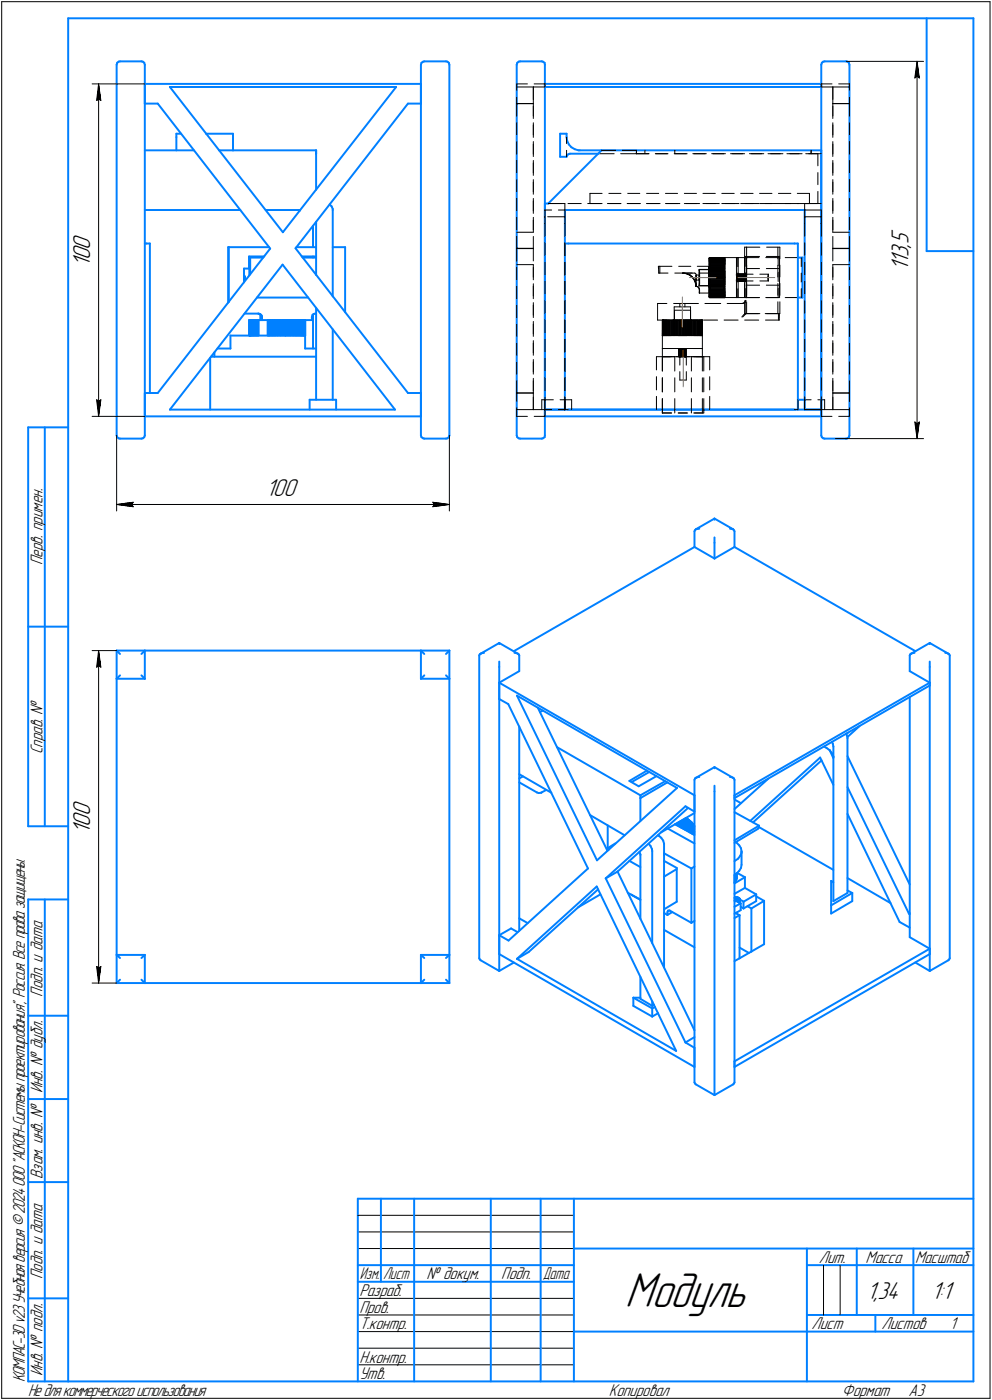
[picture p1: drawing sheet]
<svg xmlns="http://www.w3.org/2000/svg" width="298mm" height="421mm" viewBox="0 0 298 421" stroke-linecap="round" stroke-linejoin="round" font-family="sans-serif">
<defs><g id="words">
<text font-size="15.6" x="187.8" y="393.1">Модуль</text>
<g font-size="7.8">
<text x="27.1" y="75" transform="rotate(-90 27.1 75)">0</text>
<text x="273" y="77.3" transform="rotate(-90 273 77.3)">3</text>
<text x="273" y="74.5" transform="rotate(-90 273 74.5)">,</text>
<text x="273" y="73.5" transform="rotate(-90 273 73.5)">5</text>
<text x="27.1" y="80.3" transform="rotate(-90 27.1 80.3)">1</text>
<text x="27.1" y="78.2" transform="rotate(-90 27.1 78.2)">0</text>
<text x="273" y="81.5" transform="rotate(-90 273 81.5)">1</text>
<text x="273" y="79.4" transform="rotate(-90 273 79.4)">1</text>
<text x="79.9" y="149.2">100</text>
<text x="27.1" y="245.5" transform="rotate(-90 27.1 245.5)">0</text>
<text x="27.1" y="250.8" transform="rotate(-90 27.1 250.8)">1</text>
<text x="27.1" y="248.7" transform="rotate(-90 27.1 248.7)">0</text>
<text x="260.5" y="390.5">1,34</text>
<text x="279.9" y="390.5">1:1</text>
</g>
<g font-size="5.4">
<text x="12.8" y="169.9" transform="rotate(-90 12.8 169.9)">Перв. примен.</text>
<text x="12.8" y="226.8" transform="rotate(-90 12.8 226.8)">Справ. !</text>
<text x="12.8" y="299.7" transform="rotate(-90 12.8 299.7)">Подп. и дата</text>
<text x="12.8" y="328.8" transform="rotate(-90 12.8 328.8)">Инв. ! дубл.</text>
<text x="12.8" y="354.6" transform="rotate(-90 12.8 354.6)">Взам. инв. !</text>
<text x="246.1" y="379.8">Лит.</text>
<text x="260.1" y="379.8">Масса</text>
<text x="275" y="379.8">Масштаб</text>
<text x="12.8" y="384.7" transform="rotate(-90 12.8 384.7)">Подп. и дата</text>
<text x="108" y="389.8">Разраб.</text>
<text x="128.2" y="384.8">! докум.</text>
<text x="150.6" y="384.8">Подп.</text>
<text x="108" y="394.8">Пров.</text>
<text x="108" y="399.8">Т.контр.</text>
<text x="243.9" y="399.8">Лист</text>
<text x="264.9" y="399.8">Листов</text>
<text x="285.4" y="399.8">1</text>
<text x="12.8" y="413.8" transform="rotate(-90 12.8 413.8)">Инв. ! подл.</text>
<text x="108" y="409.8">Н.контр.</text>
<text x="7.5" y="415.5" transform="rotate(-90 7.5 415.5)">КОМПАС-3Dv23Учебнаяверсия©2024ООО&quot;АСКОН-Системыпроектирования&quot;, Россия. Всеправазащищены.</text>
<text x="8.5" y="419.8">Недлякоммерческогоиспользования</text>
<text x="108" y="414.8">Утв.</text>
<text x="183" y="419.8">Копировал</text>
<text x="253" y="419.8">Формат</text>
<text x="273" y="419.8">A3</text>
</g>
<g font-size="5.3">
<text x="108.1" y="384.8">Изм.</text>
<text x="115.1" y="384.8">Лист</text>
<text x="163.1" y="384.8">Дата</text>
</g>
</g></defs>
<g fill="none" stroke="#0080ff" stroke-width=".59">
<path d="M20.5 5.5v410zM20.5 5.5h272zM35.1 19.5v111.5zM35.2 18.9l-.1 .6zM35.2 18.9l.4-.4zM35.6 18.5h.5zM36.1 18.5h6.4zM42.5 18.5h.4zM42.9 18.5l.4 .4zM43.3 18.9l.2 .6zM43.5 19.5v111.5zM126.5 19.5v111.5z"/>
<path d="M126.7 18.9l-.2 .6zM126.7 18.9l.5-.4zM127.2 18.5h.3zM127.5 18.5h6.5zM134 18.5h.5zM134.5 18.5l.4 .4zM134.9 18.9l.1 .6zM135 19.5v111.5zM155.3 19.5v111.5zM155.4 18.9l-.1 .6zM155.4 18.9l.5-.4zM155.9 18.5h.4z"/>
<path d="M156.3 18.5h6.5zM162.8 18.5h.4zM163.2 18.5l.5 .4zM163.7 18.9v.6zM163.7 19.5v111.5zM246.8 19.5v111.5zM247 18.9l-.2 .6zM247 18.9l.4-.4zM247.4 18.5h.4zM247.8 18.5h6.5zM254.3 18.5h.4zM254.7 18.5l.4 .4z"/>
<path d="M255.1 18.9l.2 .6zM255.3 19.5v111.5zM278.5 5.5v70zM292.5 5.5v410zM43.5 25.2v6zM43.5 25.2h83zM43.5 31.2h3.9zM47.4 31.2l33.8 43.6zM51.1 26.2h67.9zM51.1 26.2l33.9 43.6zM119 26.2l-34 43.6zM122.6 31.2l-33.8 43.5z"/>
<path d="M122.6 31.2h3.9zM126.5 25.2v6zM163.7 26.2h83.1zM163.7 25.2h83.1zM163.7 25.2v1zM246.8 25.2v1zM43.5 45.2h14.8zM53 40.2h1.4zM53 40.2v1zM53 41.2v4zM61.9 40.2h8.1zM65.8 45.2h29.2z"/>
<path d="M70 40.2v5zM70 41.2v4zM95 45.2v1zM95 46.2v10.9zM168.3 47.2h2zM168.3 40.2h2zM168.3 40.2v7zM170.3 40.2v1zM170.3 41.2l.1 1.1zM170.3 46.8v.4zM170.4 42.3l.5 1.1zM170.8 46.4l.5-.2z"/>
<path d="M170.8 46.4l-.5 .4zM170.9 43.4l.8 .9zM171.3 46.2h8.4zM171.7 44.3l1 .6zM172.7 44.9l1.1 .3zM173.8 45.2h.4zM174.2 45.2h6.6zM180.8 45.2h66zM180.8 45.2l-16 16zM246.8 45.2v78zM43.5 73.2h.5zM43.5 63.2h28.7z"/>
<path d="M44 73.2h1zM45 73.2v45zM68.6 74.3v16.7zM68.6 74.3h.1zM68.7 74.3h12.2zM68.7 74.3v16.5zM74.8 77.1h4.6zM74.8 77.1v3.7zM74.8 77.5h.1M74.9 77.5v5.3zM74.9 77.5h.3zM75.2 77.5v5z"/>
<path d="M75.2 77.5h3.9zM79.8 63.2h10.2zM81.2 74.8l-33.8 43.4zM84.9 79.6l-33.8 43.6zM84.9 79.6l33.8 43.6zM88.8 74.7l33.8 43.5zM89.1 74.3h5.9zM90 63.2v.2zM90 63.2h.1M90.7 77.1h4.3zM90.9 77.5h4.1zM94.1 68v6.3z"/>
<path d="M94.1 77.1v.4zM95 67.2v15.5zM95 66.7v.5zM99.1 61.5l.6 .6zM99.7 62.1l.3 .7zM100 74.3h3.7zM100 63.2v26zM100 62.8v.4zM103.7 74.3v19.6zM163.7 61.2v62zM163.7 61.2h1.1zM169.8 73.2h1z"/>
<path d="M169.8 63.2h72zM169.8 63.2v60zM170.8 73.2h68zM238.8 73.2h1zM239.8 77.5h1.3zM239.8 73.2v50zM241.1 77.5v12zM241.8 63.2v60zM278.5 75.5h14zM73.3 84.1h.1M73.4 83h.1M73.3 82.9h.1"/>
<path d="M73.3 80.8h1.5zM73.3 80.8v4.1zM73.4 83.9h.1M73.5 83.2h.1M73.4 84h.1M73.4 83.1h.1M73.4 83l.1 .1zM73.4 83v.1zM73.5 94.3h4.2zM73.5 83.7h.1M73.5 83.7l-.1 .2zM73.5 83.5v.2z"/>
<path d="M73.5 83.2v.2zM73.5 83.5h.1M73.5 83.2l.1 .2zM73.5 83.4h.1M73.5 83.7v.2zM73.5 83.9h.1M73.5 83.1h.1M73.6 83.5v.2zM73.6 83.7h.1M73.6 83.4h.1M75 96.3h.1M74.9 96.3v4.6z"/>
<path d="M75 96.3v4.6zM75.1 96.3h.1M75.1 96.3v4.6zM75.2 96.3h.1M75.3 96.3h.1M75.2 96.3v4.6zM75.3 96.3v4.6zM75.4 96.3h.1M75.4 96.3v4.6zM75.4 96.3h.2zM75.6 96.3v4.6zM75.6 96.3h.2z"/>
<path d="M75.8 96.3v4.6zM75.8 96.3h.1zM75.9 96.3v4.6zM75.9 96.3h.2zM76.1 96.3h.2zM76.1 96.3v4.6zM76.3 96.3v4.6zM76.3 96.3h.2zM76.5 96.3v4.6zM76.5 96.3h.2zM76.7 96.3h.2zM76.7 96.3v4.6z"/>
<path d="M76.9 96.3v4.6zM76.9 96.3h.2zM77.1 96.3h.2zM77.1 96.3v4.6zM77.2 89.5h15.4zM77.3 96.3v4.6zM77.3 96.3h.3zM77.6 96.3v4.6zM77.6 96.3h.1zM77.6 94.3l.3 .1zM77.7 94.3l.5 .2zM77.7 96.3v4.6z"/>
<path d="M77.7 96.3h.5zM77.9 94.4l.5 .3zM78.2 94.6v1.7zM78.2 94.5l.5 .4zM78.2 96.3h.5zM78.4 94.7l.1 .5zM78.5 95.3h.1M78.7 94.9v.4zM78.7 96.3h15zM78.7 95.3v1zM80.4 96.3v4.6zM80.6 96.3v4.6z"/>
<path d="M80.8 96.3v4.6zM80.9 96.3v4.6zM81.1 96.3v4.6zM81.4 96.3v4.6zM81.6 96.3v4.6zM81.9 96.3v4.6zM82.1 96.3v4.6zM82.4 96.3v4.6zM82.6 96.3v4.6zM82.9 96.3v4.6zM83.2 96.3v4.6zM83.5 96.3v4.6z"/>
<path d="M83.8 96.3v4.6zM84.1 96.3l.1 4.6zM84.4 96.3v4.6zM84.8 96.3v4.6zM85.1 96.3v4.6zM85.4 96.3v4.6zM85.7 96.3l.1 4.6zM86 96.3v4.6zM86.4 96.3v4.6zM86.7 96.3v4.6zM87 96.3v4.6zM87.3 96.3v4.6z"/>
<path d="M87.6 96.3v4.6zM88 96.3v4.6zM88.2 96.3v4.6zM88.6 96.3v4.6zM88.8 96.3v4.6zM89.1 96.3v4.6zM89.3 96.3v4.6zM89.6 96.3v4.6zM89.8 96.3v4.6zM90.1 96.3v4.6zM90.3 96.3v4.6zM90.5 96.3v4.6z"/>
<path d="M90.7 96.3v4.6zM90.8 96.3v4.6zM91 96.3v4.6zM91.2 96.3v4.6zM91.3 96.3v4.6zM91.4 96.3v4.6zM91.5 96.3v4.6zM91.6 96.3v4.6zM91.7 96.3v4.6zM93.7 95.3v1zM93.9 94.7l-.2 .6zM93.9 94.7l.4-.3z"/>
<path d="M94.1 94.6v10.2zM94.3 94.4l.4-.1zM94.7 94.3h.3zM95 92.6v27.6zM100 99.1v21.1zM239.8 89.5h1.3zM43.5 118.2v7zM43.5 118.2h3.9zM63.2 107.6v15.6zM63.4 107.3h31.6zM64.4 106v1.3zM65.4 104.8h3.9z"/>
<path d="M69.3 100.9v3.9zM69.3 100.9h16.5zM85.8 100.9h5.9zM91.7 100.9v3.9zM91.7 104.8h3.3zM122.6 118.2h3.9zM126.5 118.2v7zM8.5 128.5v120zM8.5 128.5h12zM13.5 128.5v120zM35.1 131l.1 .5zM35.2 131.5l.4 .3z"/>
<path d="M35.6 131.8l.5 .1zM36.1 131.9h6.4zM42.5 131.9l.4-.1zM42.9 131.8l.4-.3zM43.5 131l-.2 .5zM43.5 125.2h83zM51.1 123.2h67.6zM93 120.2v3zM93 120.2h8zM101 120.2v3zM126.5 131l.2 .5zM126.7 131.5l.5 .3z"/>
<path d="M127.2 131.8l.3 .1zM127.5 131.9h6.5zM134 131.9l.5-.1zM134.5 131.8l.4-.3zM135 131l-.1 .5zM155.3 131l.1 .5zM155.4 131.5l.5 .3zM155.9 131.8l.4 .1zM156.3 131.9h6.5zM162.8 131.9l.4-.1zM163.2 131.8l.5-.3zM163.7 131v.5z"/>
<path d="M163.7 123.2h83.1zM163.7 125.2h83.1zM163.7 123.2v2zM163.7 123.2h6.1zM170.8 123.2h68zM239.8 120.2h2zM241.8 123.2h5zM246.8 131l.2 .5zM246.8 123.2v2zM247 131.5l.4 .3zM247.4 131.8l.4 .1zM247.8 131.9h6.5z"/>
<path d="M254.3 131.9l.4-.1zM254.7 131.8l.4-.3zM255.3 131l-.2 .5zM208.7 159.8v4.7zM208.9 159.4l-.2 .4zM208.9 159.4l.2-.2zM209.1 159.2l5.6-3.2zM209.1 159.2l.7-.2zM209.8 159h.3zM214.7 156v.3zM214.7 156l5.6 3.2zM219.4 159h.3z"/>
<path d="M219.7 159l.6 .2zM220.3 159.2l.3 .2zM220.6 159.4l.1 .4zM220.7 159.8v4.7zM208.7 164.5l6 3.5zM214.7 163.2v4.8zM214.7 168l6-3.5zM214.7 161.6v1.6zM220.7 164.5l54.4 31.3zM8.5 188.5h12zM35.1 195.7h8.4zM35.1 195.7v8.4z"/>
<path d="M35.1 195.7l1 1zM43.5 195.7l-1 1zM43.5 195.7v8.4zM43.5 195.7h83zM126.5 195.7h8.5zM126.5 195.7v8.4zM126.5 195.7l1 1zM135 195.7v8.4zM135 195.7l-1 1zM144 197.1v91.1zM144.2 196.8l-.2 .3zM144.2 196.8l.2-.2z"/>
<path d="M144.4 196.6l5.6-3.2zM144.4 196.6l.7-.3zM145.1 196.3h.4zM150 193.4l5.6 3.2zM150 199v1.6zM150 193.4v.3zM154.4 195.8l54.3-31.3zM154.6 196.3h.3zM154.9 196.3l.7 .3zM155.6 196.6l.3 .2zM155.9 196.8l.1 .3zM156 197.1v4.7z"/>
<path d="M273.4 197.1v4.7zM273.6 196.8l-.2 .3zM273.6 196.8l.2-.2zM273.8 196.6l5.6-3.2zM273.8 196.6l.7-.3zM274.5 196.3h.3zM279.4 193.4l5.6 3.2zM279.4 193.4v.3zM279.4 199v1.6zM284.1 196.3h.3zM284.4 196.3l.6 .3zM285 196.6l.2 .2z"/>
<path d="M285.2 196.8l.2 .3zM285.4 197.1v91.1zM35.1 204.1h8.4zM35.1 204.1v83.1zM36.1 203.1l-1 1zM42.5 203.1l1 1zM126.5 204.1l1-1zM126.5 204.1h8.5zM134 203.1l1 1zM135 204.1v83.1zM150 200.6v91.1zM150 205.3l6-3.5z"/>
<path d="M150 205.3l58.7 33.9zM150 205.3v4.9zM150 210.2l2.7 1.6zM152.7 211.8l24 49.4zM155.4 209.2l48.1 27.8zM155.4 209.2l24 49.5zM156 218.5v61.4zM161.6 212.9l20.9 43zM162.3 214.1l.9-.4zM273.4 209.6v72.3zM273.4 201.8l6 3.5zM279.4 200.6v91.1z"/>
<path d="M279.4 205.3v.9zM156 234.1l1.1-.6zM156 235.3l5.4 3zM156 232.8l9.7 5.6zM161.4 238.3l.5 .2zM161.9 238.5l.7-.1zM162.6 238.4h.1M162.7 238.3l1.5-.7zM167.4 224.7l25 14.5zM189.1 234.9l2.8 1.6zM189.1 234.9l5.4-3.2zM189.8 235.2l5.4-3z"/>
<path d="M191.9 236.5l5.4-3.1zM192.4 239.2l7.5-4.3zM192.4 239.2v.8zM208.7 234.5v91zM208.7 239.2v4.9zM208.9 234.1l-.2 .4zM208.9 234.1l.2-.2zM209.1 233.9l5.6-3.2zM209.1 233.9l.7-.2zM209.8 233.7h.3zM214.7 238v91zM214.7 230.7v.4z"/>
<path d="M214.7 230.7l5.6 3.2zM214.7 236.3v1.7zM219.4 233.7h.3zM219.7 233.7l.6 .2zM220.3 233.9l.3 .2zM220.6 234.1l.1 .4zM220.7 234.5v91zM220.7 239.2l58.7-33.9zM220.7 239.2v.8zM246.5 227.8l3.9 8.3zM247.6 224.5l.8 .5zM248.4 225l.9 .6z"/>
<path d="M249.3 225.6l1.1 2.4zM249.3 225.6l.8 1.1zM250 223.1l.3 .6zM250.1 226.7l.3 .8zM250.3 223.7l.1 .8zM250.4 227.8v43.2zM250.4 224.5v3.3zM250.4 227.5v.3zM254.3 220.6l.4 1.1zM254.7 221.7l3.6-3.3zM254.7 227.4l18.7 38.6zM254.7 236.7l18.4 38z"/>
<path d="M254.7 222.1v46.5zM254.7 221.7v.4zM254.8 220.4l-.5 .4zM8.5 248.5h12zM177.3 245.1l10.4 6.1zM179.4 258.7l24.1-21.7zM182.5 255.2l.5 .3zM182.5 255.2v.5zM182.5 255.2l2.4-1.5zM182.6 248.2v6.9zM189.1 258.9l3.3 1.9zM192.2 256.2l.2 .8z"/>
<path d="M192.4 240l8.2-4.7zM192.4 257.1v19.3zM192.4 240v6.9zM192.4 257v.1zM194.9 253.7l.6 .7zM195.5 254.4l.4 1zM195.9 255.4l.1 .5zM196 255.9v27.7zM197.7 251.2l.4 .3zM198.1 251.5l.6 .5zM198.6 250.4l10.1-5.9zM198.7 252l.6 .8z"/>
<path d="M199.3 252.8l.3 .9zM199.6 257.1v33.8zM199.6 253.9v3.2zM199.6 253.7v.2zM199.6 256.6l8.2 4.6zM199.6 258.9l3.8 2.1zM200.7 249.2l8 4.5zM202.9 247.9h.1M202.9 247.9l5.8 3.2zM202.9 247.9l3.3-1.9zM203.2 248.1l3.2-2zM203.5 248.2l3.1-1.9z"/>
<path d="M203.7 248.3l3.1-1.8zM204 248.5l3.1-1.9zM204.2 248.7l3.1-1.8zM204.6 248.8l2.9-1.7zM204.8 249l3-1.8zM205.1 249.2l2.8-1.7zM205.5 249.3l2.7-1.6zM205.7 249.5l2.7-1.5zM206 242.5l2.7 1.6zM206.1 249.7l2.4-1.5zM206.2 246h.1M206.2 246l.2 .1z"/>
<path d="M206.4 249.9l2.3-1.4zM206.4 246.1l.2 .2zM206.6 246.3l.2 .2zM206.8 250l1.9-1.1zM206.8 246.5l.3 .1zM207.1 250.3l1.6-1zM207.1 246.6l.2 .3zM207.3 246.9l.2 .2zM207.4 250.4l1.3-.8zM207.5 247.1l.3 .1zM207.8 250.6l.9-.6zM207.8 247.2l.1 .3z"/>
<path d="M207.9 247.5l.3 .2zM208 250.8l.7-.4zM208.2 247.7l.2 .3zM208.4 251l.3-.2zM208.4 248l.1 .2zM208.5 248.2l.2 .2zM220.7 252.7l7.4-4.4zM220.7 244.3l7.4 4zM220.7 253.5l7-4.2zM220.7 240l58.7-33.8zM220.7 240.5l2 1.1zM220.7 259l1.1-.8z"/>
<path d="M220.7 243.3l10.2-9.1zM221.1 253.2l.2 .2zM221.3 253.4l.9 .9zM222.2 254.3l.5 .8zM222.5 257.3l-.7 .9zM222.7 255.1l.1 .9zM222.8 256v4.1zM222.8 256.5l-.3 .8zM222.8 256v.5zM225.5 246.9l21-19.1zM226.3 247.3l20.6-18.6zM227.9 249.1l-.2 .2z"/>
<path d="M228.1 248.8l22.3 12.8zM228.1 248.3v.2zM228.1 248.5l-.2 .6zM254.7 244.8l15.6 32.5zM8.5 270.5v145zM8.5 270.5h12zM13.5 270.5v145zM153.6 279.2l1.9 1.1zM156 276.2l2.6 1.4zM173.7 272.9l6.7-3.9zM179.3 266.6l23.9 49.5zM182 264.2l24-21.7z"/>
<path d="M182 264.2l24 49.3zM182 264.2l3.6-2.1zM185.6 262.1l21.2-19.1zM185.6 262.1l23.1 47.8zM188.6 268.5l3.8 2.1zM189.8 269.2l2.6 1.4zM189.8 269.2h.1M199.6 263.7l3.8-2.3zM199.6 273.5l3.8-2.3zM199.6 279.7l9.1 5.2zM199.6 274.6l1 .6zM200.6 275.2l1.4-.9z"/>
<path d="M200.6 274.3v.9zM200.7 273.9l-.1 .4zM200.7 273.9h.1M200.8 273.9l.4-.1zM201.2 273.8l.1 .1zM201.3 273.9l6.5 3.6zM203.4 261v10.2zM207.8 261.2v16.3zM207.8 261.2l.9-.6zM207.8 277.5l.9-.6zM220.8 270.9h.1M220.7 272.7l1.9-1z"/>
<path d="M220.7 268.8l3.2-1.8zM220.7 274.8l1.9-1.1zM220.7 276.1l1.5-.8zM220.7 263.1l.6-.4zM220.7 263.1v2.3zM220.7 270h.1M220.7 265.7l3.2-1.9zM220.9 271h.1M220.8 270v.9zM220.8 270h.1M220.9 271h.2zM220.9 269.9v1.1z"/>
<path d="M220.9 265.3l-.2 .1zM220.9 269.9h.2zM220.9 263.1v2.2zM221 263v2zM221 265l-.1 .3zM221.1 271h.1M221.1 274.6l1.1 .7zM221.1 264.8l-.1 .2zM221.1 269.9h.1M221.1 262.9v1.9zM221.1 269.9v1.1zM221.1 271h.2z"/>
<path d="M221.1 269.9h.2zM221.2 262.8v1.9zM221.2 264.7l-.1 .1zM221.2 264.5v.2zM221.2 262.8v1.7zM221.3 271h.2zM221.3 264.3l-.1 .2zM221.3 269.9h.1M221.3 262.7v1.6zM221.3 269.9v1.1zM221.3 262.7v1.5zM221.3 264.2v.1z"/>
<path d="M221.4 262.7v1.2zM221.4 263.9l-.1 .3zM221.4 269.9v1.1zM221.4 269.9h.2zM221.5 271l1.1 .7zM221.5 274.4v.4zM221.6 262.6l2.3 1.2zM221.6 269.9h.1M221.6 269.9v1.2zM221.7 269.9v1.3zM221.7 269.9l.1 .1zM221.8 270h.1"/>
<path d="M221.8 270v1.3zM221.9 270v1.3zM221.9 270h.1M222 270.1v1.3zM222 270.1h.1M222.1 270.1v1.3zM222.1 270.1h.1M222.2 261.9l-.9 .8zM222.2 270.2v1.2zM222.2 270.2h.1M222.2 270.3h.1M222.2 275.3v12.9z"/>
<path d="M222.2 270.3v1.2zM222.3 270.5l1.1 .7zM222.3 270.4h.1M222.3 270.5v1zM222.6 271.7v2zM222.6 272.7l.8 .5zM222.7 261l-.5 .9zM222.8 260.1l-.1 .9zM223.4 273.2l3.8-2.2zM223.4 271.2v2zM223.4 271.2l3.8-2.2zM223.9 267l3.3 2z"/>
<path d="M223.9 263.8v3.2zM224.6 272.5l1.2 .7zM225.8 273.2v13zM225.8 273.2l3.8-2.3zM227.2 269.6l2.4 1.3zM227.2 269v2zM229.6 270.9v13.1zM249.8 264.9v7.4zM249.8 264.9l.6 .4zM249.8 272.3l6.3-3.7zM249.8 274.7l6.3-3.7zM249.8 272.3v2.4z"/>
<path d="M250.4 271l4.3-2.4zM254.7 264.1l12.9 7.5zM254.7 267.8l1.4 .8zM256.1 268.6v2.4zM270.3 277.3l3.1 1.7zM273.1 274.7l.3-.1zM273.1 274.7l.3 .2zM35.1 287.2h8.4zM35.1 295.7h8.4zM35.1 287.2v8.5zM35.1 295.7l1-1.1zM35.1 287.2l1 .9z"/>
<path d="M42.5 288.1l1-.9zM42.5 294.6l1 1.1zM43.5 287.2v8.5zM43.5 295.7h83zM126.5 287.2h8.5zM126.5 295.7l1-1.1zM126.5 287.2v8.5zM126.5 295.7h8.5zM126.5 287.2l1 .9zM134 288.1l1-.9zM134 294.6l1 1.1zM135 287.2v8.5z"/>
<path d="M144 288.2l.2 .3zM144.2 288.5l.2 .3zM144.4 288.8l5.6 3.2zM150 292l4.4-2.5zM150 291.7v.3zM150 286.9l58.7 34zM150 281.3v5.6zM150 281.3l2.8 1.6zM150 281.3l3.6-2.1zM152.8 282.9l23.9-21.7zM155.4 288.4l47.8 27.7zM155.4 288.4l23.9-21.8z"/>
<path d="M155.4 288.4l3.4-2.1zM158.8 286.3l20.9-18.8zM192.4 293.8v6.6zM220.7 289.1l1.5-.9zM222.2 288.2l3.6-2zM222.2 285l2.8 1.6zM225.8 286.2l3.8-2.2zM273.4 281.9l6 3.4zM275.1 289.5l4.3 2.5zM279.4 292l5.6-3.2zM279.4 285.3v1.6zM279.4 291.7v.3z"/>
<path d="M285 288.8l.2-.3zM285.4 288.2l-.2 .3zM8.5 305.5h12zM190.3 300.1h2.1zM190.3 300.1l5.7 3.2zM190.3 300.1v2.4zM190.3 302.5l5.7 3.2zM192.4 300.4l3.6 2.1zM196 303.3v2.4zM196 303.3l.8-.4zM196 305.7l1.8-1zM196 302.5l.5-.3z"/>
<path d="M196 301.2v1.3zM206 313.5l2.7-1.6zM206 313.5l2.7 1.6zM208.7 315.1v5.8zM220.7 319.2l58.7-33.9zM220.7 319.2v1.7zM8.5 330.5h12zM208.7 325.5l.2 .4zM208.9 325.9l.2 .2zM209.1 326.1l5.6 3.3zM214.7 329.4l5.6-3.3zM214.7 329v.4z"/>
<path d="M220.6 325.9l-.3 .2zM220.7 320.9l58.7-34zM220.7 325.5l-.1 .4zM8.5 355.5h12zM107.5 360.5h185zM107.5 360.5v55zM114.5 360.5v25zM124.5 360.5v55zM147.5 360.5v55zM162.5 360.5v55zM172.5 360.5v55zM172.5 375.5h120z"/>
<path d="M242.5 375.5v40zM257.5 375.5v20zM274.5 375.5v20zM8.5 390.5h12zM107.5 380.5h65zM107.5 385.5h65zM242.5 380.5h15zM242.5 395.5h50zM257.5 380.5h35zM263.1 395.5v5zM8.5 415.5h12zM20.5 415.5h272z"/>
<path d="M172.5 400.5h70zM242.5 400.5h50z"/>
</g>
<g fill="none" stroke="#000" stroke-width=".3">
<path d="M.5 .5v420zM.5 .5h297zM254.3 18.5h23.2zM275.6 18.5l.7 5zM275.6 18.5l-.7 5zM275.6 18.5v113.4zM297.5 .5v420zM27.7 25.2h15.8zM29 30.2l.6-.5zM29.6 25.2l.7 5zM29.6 29.7l.7 .5zM29.6 25.2l-.6 5z"/>
<path d="M29.6 25.2v100zM155.3 25.2h3.2zM155.3 29.2v2zM155.3 25.2v2zM155.3 26.2h5zM155.3 31.2v3.7zM155.3 36.9v3.7zM155.3 31.2h5zM160.3 26.2h3.4zM160.3 26.2v3.7zM160.3 31.9v3.7zM160.3 37.6v3.7z"/>
<path d="M160.3 31.2v3.7zM160.3 36.9v3.7zM160.3 26.2v5zM160.5 25.2h3.2zM163.7 25.2v1zM246.8 25.2h3.2zM246.8 26.2h3.5zM246.8 25.2v1zM250.3 37.6v3.7zM250.3 31.9v3.7zM250.3 26.2v3.7zM250.3 31.2v3.7z"/>
<path d="M250.3 36.9v3.7zM250.3 26.2h5zM250.3 26.2v5zM250.3 31.2h5zM252.1 25.2h3.2zM255.3 25.2v2zM255.3 29.2v2zM255.3 31.2v3.7zM255.3 36.9v3.7zM274.9 23.5l.7-.6zM275.6 22.9l.7 .6zM155.3 42.6v3.7z"/>
<path d="M155.3 48.3v3.7zM155.3 54v3.7zM155.3 59.7v3.7zM160.3 43.3v3.8zM160.3 49v3.7zM160.3 54.8v3.6zM160.3 42.6v3.7zM160.3 48.3v3.7zM160.3 54v3.7zM160.3 59.7v3.7zM170.3 41.2v2zM170.3 45.2v2z"/>
<path d="M177.3 58.2v3zM177.3 58.2h3.6zM179.7 46.2h4.9zM180.8 45.2h4.2zM183 58.2h3.6zM186.5 46.2h4.8zM187 45.2h4.3zM188.6 58.2h3.7zM191.3 45.2v1zM191.3 46.2h3.8zM191.3 46.2h3.6zM193.8 45.2v1z"/>
<path d="M194.3 58.2h3.7zM196.9 46.2h3.7zM197 46.2h3.7zM200 58.2h3.6zM202.6 46.2h3.6zM202.8 46.2h3.7zM202.8 45.2v1zM205.7 58.2h3.6zM208.2 46.2h3.7zM208.5 46.2h3.8zM211.2 58.2h3.8zM213.9 46.2h3.6z"/>
<path d="M214.3 46.2h3.7zM216.9 58.2h3.7zM219.5 46.2h3.7zM220 46.2h3.8zM222.6 58.2h3.7zM225.2 46.2h3.7zM225.8 46.2h3.7zM228.3 58.2h3.7zM230.8 46.2h3.7zM231.6 46.2h3.7zM233.9 58.2h3.8zM236.5 46.2h3.6z"/>
<path d="M237.3 46.2h3.7zM239.6 58.2h3.6zM242.1 46.2h3.7zM243 46.2h3.8zM243.2 58.2v3zM243.8 45.2v1zM245.8 57.6v3.6zM245.8 51.9v3.6zM245.8 46.2v3.7zM250.3 54.8v3.6zM250.3 49v3.7zM250.3 43.3v3.8z"/>
<path d="M250.3 42.6v3.7zM250.3 48.3v3.7zM250.3 54v3.7zM250.3 59.7v3.7zM255.3 42.6v3.7zM255.3 48.3v3.7zM255.3 54v3.7zM255.3 59.7v3.7zM155.3 74.8v3.7zM155.3 74.7h5zM155.3 69.8h5zM155.3 79.6h5z"/>
<path d="M155.3 65.4v3.7zM155.3 71.1v3.7zM155.3 74.8h5zM160.3 74.8v3.7zM160.3 60.5v3.7zM160.3 66.2v3.6zM160.3 65.4v3.7zM160.3 71.1v3.7zM160.3 79.6v3.7zM163.7 67.2v3.8zM163.7 73v3.8zM163.7 78.8v3.8z"/>
<path d="M163.7 63.2h2.1zM163.7 63.2h.1M163.7 63.2v2.1zM163.7 65.3v1.9zM164.6 65.2h5.2zM164.8 61.2h5zM164.8 61.2h3.9zM167.8 63.2h2zM169.8 79v3.7zM169.8 73.2v3.8zM169.8 67.2v3.8zM169.8 73v3.8z"/>
<path d="M169.8 78.8v3.8zM169.8 61.2v2zM169.8 65.2v2zM169.8 63.2v2zM170.7 61.2h4zM176.6 61.2h4zM177.3 61.2h3.6zM182.5 61.2h4zM183 61.2h3.6zM188.5 61.2h3.9zM188.6 61.2h3.7zM194.3 61.2h3.7z"/>
<path d="M194.4 61.2h4zM200 61.2h3.6zM200.3 61.2h4zM205.7 61.2h3.6zM206.2 61.2h4zM211.2 61.2h3.8zM212.2 61.2h4zM213.1 77.7h4.7zM213.1 79.4h4.6zM213.1 77.7h.1M213.1 78.4h4.6zM213.1 78.9v.3z"/>
<path d="M213.1 79.2h4.6zM213.1 77.9h.1M213.1 79.6v.2zM213.1 77.6h.1M213.1 78.7h4.6zM213.1 78.2v.2zM213.1 78.9h4.6zM213.1 77.8h.1M213.1 79.2v.2zM213.1 78.6h4.6zM213.1 77.9v.2zM213.1 79.4v.2z"/>
<path d="M213.1 79.8h4.6zM213.1 79.6h4.6zM213.1 78.6v.1zM213.1 77.8h4.7zM213.1 79.8v.4zM213.1 78.1h4.7zM213.1 78.7v.2zM213.1 78.2h4.7zM213.1 78.4v.2zM213.1 78.1v.1zM213.1 77.6h4.7zM213.1 77.9h4.7z"/>
<path d="M213.2 77.5h4.6zM213.2 77.7h4.6zM213.2 78.6h4.6zM213.2 77.5h.1M213.2 77.6h.1M213.2 77.8h.1M213.2 77.6h4.6zM213.2 78.3v.3zM213.2 78.2h4.6zM213.2 78.7h4.6zM213.2 78.1v.1zM213.2 77.8h4.6z"/>
<path d="M213.2 77.7h.1M213.2 78.2h.1M213.2 78.3h4.6zM213.2 78.6v.1zM213.2 78.1h4.6zM213.2 77.9v.2zM213.2 77.9h4.6zM213.2 78.7l.1 .2zM213.3 78.9h4.5zM213.3 79.3h4.5zM213.3 79.8h4.5zM213.3 79.3v.3z"/>
<path d="M213.3 79.2v.1zM213.3 79.2h4.5zM213.3 79.6v.2zM213.3 78.9v.3zM213.3 79.8v.3zM213.3 79.6h4.5zM216.9 61.2h3.7zM217.5 77.5v2.7zM217.5 77.5h.3zM217.7 78.4v.2zM217.7 79.8v.4zM217.7 79.2v.2z"/>
<path d="M217.7 79.6v.2zM217.7 78.7v.2zM217.7 78.6v.1zM217.7 78.9v.3zM217.7 79.4v.2zM217.8 77.8h.1M217.8 77.7h.1M217.8 77.6h.1M217.8 77.5h.1M217.8 77.9v.2zM217.8 77.9h.1M217.8 78.1v.1z"/>
<path d="M217.8 78.2l-.1 .2zM217.8 78.7v.2zM217.8 79.8v.3zM217.8 78.3v.3zM217.8 78.6v.1zM217.8 77.5v2zM217.8 79.2v.1zM217.8 78.2h.1M217.8 79.3v.3zM217.8 78.9v.3zM217.8 77.5h3.9zM217.8 79.6v.2z"/>
<path d="M218.1 61.2h4zM221.3 77.5h.1M221.3 77.5v5.4zM221.4 77.5v2.7zM221.8 77.5h.1M221.7 77.5v2.7zM221.8 77.5h2.6zM221.8 77.5v5.4zM222.6 61.2h3.7zM223.8 77.5v5.4zM223.8 79.8v3.5zM223.8 74.3v3.5z"/>
<path d="M223.8 74.3h.6zM223.9 77.5v2.7zM223.9 77.1v2.8zM223.9 77.1h.4zM224.1 61.2h3.9zM224.3 77.5h3.8zM224.3 77.5v2.7zM224.3 77.1h4zM224.3 77.1v3.7zM224.4 77.5v5.4zM224.4 79.8v3.5zM224.4 74.3v3.5z"/>
<path d="M224.4 74.3h3.9zM228.3 61.2h3.7zM230 61.2h3.9zM230.1 77.5h3.8zM230.3 77.1h4zM230.4 74.3h4zM233.8 79.8v3.5zM233.8 74.3v3.5zM233.8 77.1v2.8zM233.9 61.2h3.8zM234.3 77.1v3.7zM234.4 79.8v3.5z"/>
<path d="M234.4 74.3v3.5zM236 77.5h3.8zM236 61.2h3.9zM239.6 61.2h3.6zM240.8 77.5v2.7zM241.8 61.2h5zM241.8 63.2h5zM241.8 67.2v3.8zM241.8 73v3.8zM241.8 78.8v3.8zM241.8 61.2v2zM241.8 65.2h5z"/>
<path d="M241.8 65.2v2zM241.8 63.2v2zM241.9 61.2h3.9zM246.8 67.2v3.8zM246.8 73v3.8zM246.8 78.8v3.8zM246.8 63.2v2zM246.8 65.2v2zM250.3 74.8v3.7zM250.3 66.2v3.6zM250.3 60.5v3.7zM250.3 65.4v3.7z"/>
<path d="M250.3 71.1v3.7zM250.3 74.8h5zM250.3 79.6h5zM250.3 79.6v3.7zM250.3 74.7h5zM250.3 69.8h5zM255.3 74.8v3.7zM255.3 65.4v3.7zM255.3 71.1v3.7zM155.3 80.4v3.8zM155.3 86.1v3.7zM155.3 91.8v3.7z"/>
<path d="M155.3 97.5v3.7zM160.3 80.4v3.8zM160.3 86.1v3.7zM160.3 91.8v3.7zM160.3 97.5v3.7zM160.3 85.3v3.7zM160.3 91v3.7zM160.3 96.7v3.7zM163.7 84.6v3.8zM163.7 90.4v3.8zM163.7 96.2v3.8zM169.8 96.4v3.7z"/>
<path d="M169.8 90.5v3.8zM169.8 84.8v3.8zM169.8 84.6v3.8zM169.8 90.4v3.8zM169.8 96.2v3.8zM197.6 96.3h2.8zM197.6 91.3v5zM197.6 91.3h2.8zM197.9 80.1v.2zM197.9 80.1h.4zM197.9 80.3l.1 1.2zM198 82.1h.3z"/>
<path d="M198 81.5v.5zM198 82h.1M198.3 82.1h2.4zM198.3 80.1h3.6zM198.3 80.1v2zM199.1 96.3v4.6zM199.1 96.3h.1M199.2 96.3h.1M199.3 96.3h.1M199.2 96.3v4.6zM199.3 96.3v4.6zM199.4 96.3h.1"/>
<path d="M199.5 96.3h.1M199.4 96.3v4.6zM199.5 96.3h.1zM199.5 96.3v4.6zM199.6 96.3v4.6zM199.6 96.3h.2zM199.8 96.3v4.6zM199.8 96.3h.2zM200 96.3v4.6zM200 96.3h.2zM200.2 96.3v4.6zM200.2 96.3h.1z"/>
<path d="M200.3 96.3v4.6zM200.3 96.3h.2zM200.5 96.3v4.6zM200.5 96.3h.2zM200.7 96.3v4.6zM200.7 96.3h.3zM200.9 96.3l.1 4.6zM201 96.3v4.6zM201 96.3h.2zM201.2 96.3h.2zM201.2 96.3v4.6zM201.4 96.3v4.6z"/>
<path d="M201.4 96.3h.4zM201.7 96.3v4.6zM201.8 96.3v4.6zM201.8 96.3h.2zM202 96.3v4.6zM202 96.3h.3zM202.4 96.3h.1M202.3 96.3v4.6zM202.4 96.3v4.6zM202.5 96.3h.1M202.4 96.3h2.8zM202.4 91.3h2.8z"/>
<path d="M202.5 96.3v4.6zM202.6 96.3h.1M202.5 96.3l.1 4.6zM202.7 96.3h.1M202.6 96.3v4.6zM202.6 92.3v4zM202.6 92.3h4.9zM202.8 96.3h.1M202.7 96.3v4.6zM202.7 93.3v3zM202.7 93.3h4.8zM202.8 96.3v4.6z"/>
<path d="M202.8 96.3h.1zM202.8 82.1h2.4zM202.9 96.3v4.6zM202.9 96.3h.2zM203.1 96.3h.2zM203.1 96.3v4.6zM203.2 96.3v4.6zM203.3 96.3h.2zM203.3 96.3v4.6zM203.5 96.3v4.6zM203.5 96.3h.1zM203.6 96.3v4.6z"/>
<path d="M203.6 96.3h.2zM203.8 96.3v4.6zM203.8 96.3h.2zM204 80.1h3.6zM204 96.3v4.6zM204 96.3h.2zM204.1 96.3v4.6zM204.2 96.3v4.6zM204.2 96.3h.3zM204.3 91.3v1zM204.5 96.3h.1zM204.5 96.3v4.6z"/>
<path d="M204.6 96.3h.3zM204.6 96.3v4.6zM204.7 96.3v4.6zM204.9 96.3h.2zM204.9 96.3v4.6zM205.1 96.3v4.6zM205.1 96.3h.2zM205.1 82.1l1.1 .2zM205.1 82.1h2.9zM205.1 82.1h.2zM205.2 82.1l1.2 .2zM205.3 82.1h.1"/>
<path d="M205.2 82.1h3.5zM205.2 96.3h4.2zM205.2 91.3h4.7zM205.3 96.3h.2zM205.3 96.3v4.6zM205.3 82.1l.7 .1zM205.4 96.3v4.6zM205.5 96.3h.2zM205.5 96.3v4.6zM205.7 96.3v4.6zM205.7 96.3h.3zM205.8 91.3v1z"/>
<path d="M206 96.3v4.6zM206 96.3h.2zM206 82.2l.7 .2zM206 82.2l.6 .2zM206.1 96.3v4.6zM206.2 96.3h.1zM206.2 96.3v4.6zM206.2 82.3l1.1 .4zM206.3 96.3v4.6zM206.3 96.3h.3zM206.4 96.3l-.1 4.6zM206.4 82.3l1 .4z"/>
<path d="M206.6 96.3h.2zM206.6 96.3v4.6zM206.6 82.4l.6 .2zM206.7 96.3v4.6zM206.7 82.4l.4 .2zM206.8 96.3h.1zM206.8 96.3v4.6zM206.9 96.3v4.6zM206.9 96.3h.2zM207 96.3v4.6zM207.1 96.3v4.6zM207.1 96.3h.2z"/>
<path d="M207.1 82.6l.8 .6zM207.2 82.6l.8 .6zM207.3 96.3v4.6zM207.3 96.3h.1M207.3 82.7l.8 .8zM207.3 96.3h.2zM207.4 82.7l.9 .9zM207.5 96.3v4.6zM207.6 96.3h.1M207.5 93.3v3zM207.5 92.3v4zM207.6 96.3v4.6z"/>
<path d="M207.7 96.3h.1M207.8 96.3h.1M207.7 96.3v4.6zM207.8 96.3v4.6zM207.9 96.3h.1M207.9 96.3v4.6zM207.9 96.3h.3zM207.9 83.2l.7 1zM208 83.2l.7 1zM208.1 83.5l.7 1zM208.2 96.3h.2zM208.2 96.3v4.6z"/>
<path d="M208.3 83.6l.4 .5zM208.4 96.3v4.6zM208.4 96.3h.3zM208.6 84.2l.3 .5zM208.7 96.3v4.6zM208.7 96.3h.3zM208.7 84.1l.3 .7zM208.7 84.2l.3 .5zM208.7 82.1l.3 .1zM208.8 84.5l.2 .6zM208.9 84.7l.1 .6zM209 96.3v4.6z"/>
<path d="M209 96.3h.2zM209 85.1v.3zM209 84.7l.1 .6zM209 85.4l.1 .4zM209 84.8l.2 .6zM209 85.3l.1 .6zM209 82.2l.2 .4zM209.1 85.8v.3zM209.1 82.9v.5zM209.1 83.4v.6zM209.1 84v.2zM209.1 84.2h.1"/>
<path d="M209.1 86.1h.1M209.1 85.9v.2zM209.1 85.3l.1 .6zM209.1 86.1l.6 .2zM209.2 96.3h.3zM209.2 96.3v4.6zM209.2 82.7h.9zM209.2 84.2h.9zM209.2 85.4v.7zM209.2 84.1v.1zM209.2 83.6v.5zM209.2 83.1v.5z"/>
<path d="M209.2 82.7v.4zM209.2 82.7l-.1 .2zM209.2 85.9v.2zM209.2 82.6v3.5zM209.3 86.1h.1M209.3 86.1l.5 .2zM209.5 96.3v4.6zM209.5 96.3h.1zM209.5 80.1h3.8zM209.6 96.3v4.6zM209.6 96.3h.3zM209.7 86.3l.4 .4z"/>
<path d="M209.8 86.3l.3 .4zM209.9 96.3h.2zM209.9 96.3v4.6zM210.1 96.3v4.6zM210.1 96.3h.1zM210.1 82.1h2.9zM210.1 86.7v.4zM210.1 85.9h3.1zM210.1 81.1h3.1zM210.1 81.2l.1 .6zM210.1 81.2h.1M210.1 81.1v.2z"/>
<path d="M210.1 81.3v.5zM210.1 81.8v.8zM210.1 82.6v1.6zM210.1 84.2v1.3zM210.1 85.5v.4zM210.1 85.9h.1M210.1 85.8v.1zM210.2 88.1h.1M210.1 81h3.1zM210.1 85.3v.5zM210.1 84.4v.9zM210.1 82.9v1.5z"/>
<path d="M210.1 81.4v1.5zM210.1 81.1v.3zM210.1 81.1h.1M210.1 81v.2zM210.1 81.2l.1 .5zM210.1 84.1v.1zM210.1 83.6v.5zM210.1 83.1v.5zM210.1 82.7v.4zM210.1 82.7v.2zM210.1 82.9v.5zM210.1 83.4v.6z"/>
<path d="M210.1 84v.2zM210.1 87.1v.7zM210.1 87.8v.3zM210.1 88.1h.1M210.1 86.7l.1 .4zM210.2 96.3h.2zM210.2 96.3v4.6zM210.2 81.8v1.7zM210.2 85.3l-.1 .5zM210.2 84.3v1zM210.2 83.5v.8zM210.2 82.1v1.1z"/>
<path d="M210.2 83.2v1.8zM210.2 85v.8zM210.2 85.8l-.1 .1zM210.2 81.7v.4zM210.2 88.1h3zM210.2 88v.1zM210.2 87.5v.5zM210.2 87.1v.4zM210.4 96.3v4.6zM210.4 96.3h.2zM210.6 96.3v4.6zM210.7 96.3h.1"/>
<path d="M210.7 96.3v4.6zM210.7 96.3h.2zM210.9 96.3v4.6zM211 96.3h.1M211 96.3v4.6zM211.1 96.3h.1M211.1 96.3v4.6zM211.4 96.3h4.2zM211.8 91.3h4.8zM212.9 80.1v.2zM212.9 82v.1zM212.9 81.4v.6z"/>
<path d="M212.9 80.5v.9zM212.9 80.3v.2zM213 82.8v.3zM213 84.8h4.6zM213 80.9h4.6zM213 82.5h4.6zM213 84.2h4.6zM213 80.8h4.6zM213 84.3h4.6zM213 86.3h4.6zM213 81.2h4.6zM213 80.8h.1"/>
<path d="M213 85.5h4.6zM213 85.9h.1M213 81.9h4.6zM213 86.2h.1M213 81.5v.2zM213 81.1h.1M213 86.2h4.6zM213 83.9v.3zM213 81.9v.1zM213 84.2v.1zM213 81h.1M213 86h4.6z"/>
<path d="M213 85v.2zM213 84.6v.2zM213 83.1v.2zM213 83.9h4.6zM213 80.7h.1M213 81.2v.2zM213 83.7v.2zM213 80.9h.1M213 83.7h4.6zM213 82h4.6zM213 83.1h4.6zM213 81.2h.1"/>
<path d="M213 86.3h.1M213 85h4.6zM213 82.6h4.6zM213 82.2h4.6zM213 85.6h4.6zM213 82.2v.3zM213 82v.2zM213 85.8h4.6zM213 85.6h.1M213 81.1h4.6zM213 83.3v.2zM213 81.7v.2z"/>
<path d="M213 85.3h4.6zM213.1 86.3h.1M213 83.5h4.6zM213 86.1h.1M213 81.4h4.6zM213 86.1h4.6zM213 85.3v.2zM213 85.2v.1zM213 85.2h4.6zM213 82.6v.2zM213 80.7h4.6zM213 84.3v.3z"/>
<path d="M213 85.9h4.6zM213 81.5h4.6zM213 85.9v.1zM213 82.5v.1zM213 81.4v.1zM213 83.5v.2zM213 81h4.6zM213 85.6v.2zM213 81.7h4.6zM213 83.3h4.6zM213 84.8v.2zM213 82.8h4.6z"/>
<path d="M213 84.6h4.6zM213 82.4l.1 .7zM213 82.1v.3zM213.1 87.1h4.6zM213.1 87.4v.2zM213.1 89.3h.1M213.1 86.6v.3zM213.1 88.1h4.6zM213.1 80.2h4.6zM213.1 89.2h.1M213.1 88.5h4.6zM213.1 88.8h4.7z"/>
<path d="M213.1 88.6v.2zM213.1 88.6h4.6zM213.1 88.1v.2zM213.1 86.9h4.6zM213.2 89.4h.1M213.1 88.9h4.7zM213.1 89.3h4.7zM213.1 88.9v.2zM213.1 87.6v.3zM213.1 86.9v.2zM213.1 87.6h4.6zM213.1 80.4h4.6z"/>
<path d="M213.1 89.1h4.7zM213.1 87.9v.2zM213.1 88.5v.1zM213.1 87.1v.3zM213.1 80.2v.2zM213.1 88.3v.2zM213.1 87.9h4.6zM213.1 80.7h4.6zM213.1 89.2h4.7zM213.1 87.4h4.6zM213.1 80.4v.3zM213.1 88.3h4.6z"/>
<path d="M213.1 86.6h4.6zM213.1 86.3h4.6zM213.1 88.9h.1M213.1 86.3v.3zM213.1 81.8v.8zM213.1 82.6v1.6zM213.1 84.2v1.3zM213.1 85.5l.1 .4zM213.1 85.3l.1 .5zM213.1 84.4v.9zM213.1 82.9v1.5zM213.1 81.4v1.5z"/>
<path d="M213.1 83.1v2zM213.1 88l.1 .1zM213.1 87.5v.5zM213.1 86.5v1zM213.1 85.3v1.2zM213.1 85.1v.2zM213.2 88.5v.1zM213.2 89.3h4.6zM213.2 89.3h.1M213.2 89.4h4.6zM213.2 89.5h4.6zM213.2 89.2h.1"/>
<path d="M213.2 89.5h.1M213.2 88.6v.2zM213.2 88.3v.2zM213.2 89h4.6zM213.2 89.2h4.6zM213.2 89.1h.1M213.2 88.6h4.6zM213.2 89h.1M213.2 88.8v.2zM213.2 88.8h4.6zM213.2 89.1h4.6zM213.2 88.3h4.6z"/>
<path d="M213.2 88.5h4.6zM213.2 81.8v1.7zM213.2 81.2v.6zM213.2 81.2h.1M213.2 81.1v.2zM213.2 81.3l-.1 .5zM213.2 85.9h.1M213.2 85.8v.1zM213.2 85.3v.5zM213.2 84.3v1zM213.2 83.5v.8zM213.2 82.1v1.1z"/>
<path d="M213.2 83.2v1.8zM213.2 85v.8zM213.2 81.1l-.1 .3zM213.2 81.1h.1M213.2 81v.2zM213.2 81.2v.5zM213.2 81.7v.4zM213.2 87v.7zM213.2 87.7v.4zM213.2 88.1h.1M213.3 81.9v.3zM213.3 81.6h4.5z"/>
<path d="M213.3 87.4h4.5zM213.3 84.5h4.5zM213.3 80.4h4.5zM213.3 88.1l-.1 .2zM213.3 85.4h4.5zM213.3 85.7h4.5zM213.3 83.5v.3zM213.3 88.1h4.5zM213.3 86v.3zM213.3 86.3v.3zM213.3 87.1v.3zM213.3 86.6h4.5z"/>
<path d="M213.3 86.9v.2zM213.3 87.1h4.5zM213.3 85.1h4.5zM213.3 84.2h4.5zM213.3 82.2h4.5zM213.3 86.9h4.5zM213.3 87.9h4.5zM213.3 80.1h4.5zM213.3 83.1h4.5zM213.3 83.8v.4zM213.3 85.4v.3zM213.3 82.5h4.5z"/>
<path d="M213.3 83.8h4.5zM213.3 86.3h4.5zM213.3 80.1v.3zM213.3 85.1v.3zM213.3 83.1v.4zM213.3 80.9v.4zM213.3 80.7h4.5zM213.3 86h4.5zM213.3 86.6v.3zM213.3 87.9v.2zM213.3 80.9h4.5zM213.3 80.4v.3z"/>
<path d="M213.3 82.5v.4zM213.3 85.7v.3zM213.3 82.2v.3zM213.3 87.4v.2zM213.3 82.9v.2zM213.3 84.8h4.5zM213.3 81.6v.3zM213.3 84.8v.3zM213.3 84.5v.3zM213.3 87.6v.3zM213.3 84.2v.3zM213.3 83.5h4.5z"/>
<path d="M213.3 81.3v.3zM213.3 81.9h4.5zM213.3 80.7v.2zM213.3 82.9h4.5zM213.3 81.3h4.5zM213.3 87.6h4.5zM213.3 80.1v4zM213.3 84.1l-.1 2.9zM217.5 86.9v2.6zM217.5 82.1v2.7zM217.5 89.5h.3zM217.6 83.9v.3z"/>
<path d="M217.6 81.2v.2zM217.6 83.3v.2zM217.6 82.6v.2zM217.6 86.3h.1M217.6 81.9v.1zM217.6 80.8h.1M217.6 86.2h.1M217.6 82.5v.1zM217.6 86.1h.1M217.6 84.3v.3zM217.6 82.8v.3zM217.6 85.9h.1"/>
<path d="M217.6 81h.1M217.6 85.9v.1zM217.6 81.5v.2zM217.6 82v.2zM217.6 83.7v.2zM217.6 81.4v.1zM217.6 81.7v.2zM217.6 85.6h.1M217.6 84.2v.1zM217.6 85v.2zM217.6 80.9h.1M217.6 85.3v.2z"/>
<path d="M217.6 84.6v.2zM217.6 85.6v.2zM217.6 84.8v.2zM217.6 83.1v.2zM217.6 85.2v.1zM217.6 81.1h.1M217.6 83.5v.2zM217.6 81.2h.1M217.6 82.2v.3zM217.6 96.3h4.2zM217.7 87.1v.3zM217.7 87.6v.3z"/>
<path d="M217.7 80.4v.3zM217.7 88.6l.1 .2zM217.7 88.1v.2zM217.7 88.5v.1zM217.7 86.9v.2zM217.7 86.6v.3zM217.7 80.2v.2zM217.7 86.3v.3zM217.7 87.9v.2zM217.7 87.4v.2zM217.7 88.3v.2zM217.8 88.9h.1"/>
<path d="M217.8 89.5h.1M217.8 89.3h.1M217.8 89.4h.1M217.8 88.9v.2zM217.8 89.2h.1M217.8 89.1h.1M217.8 85.7v.3zM217.8 82.2v.3zM217.8 86v.3zM217.8 86.6v.3zM217.8 80.4v.3zM217.8 87.9v.2z"/>
<path d="M217.8 86.9v.2zM217.8 88.3v.2zM217.8 87.1v.3zM217.8 80.7v.2zM217.8 84.5v.3zM217.8 82.5v.4zM217.8 83.8v.4zM217.8 85.1v.3zM217.8 80.1v.3zM217.8 83.5v.3zM217.8 81.5v2zM217.8 88.1v.2z"/>
<path d="M217.8 89h.1M217.8 83.1v.4zM217.8 88.8v.2zM217.8 84.8v.3zM217.8 85.4v.3zM217.8 81.3v.3zM217.8 89.5h3.9zM217.8 82.9v.2zM217.8 87.4v.2zM217.8 83.5v2zM217.8 87.5v2zM217.8 87.6v.3z"/>
<path d="M217.8 81.9v.3zM217.8 84.2v.3zM217.8 88.6v.2zM217.8 88.5v.1zM217.8 86.3v.3zM217.8 81.6v.3zM217.8 80.9v.4zM218.5 91.3h4.7zM221.3 82.8h.1M221.3 84.5h2.6zM221.3 82.8h2.6zM221.3 82.7h.1"/>
<path d="M221.3 84.4h2.6zM221.3 82.6h2.6zM221.3 84.1h2.6zM221.3 82.5h2.6zM221.3 84.4h.1M221.3 82.9h.1M221.3 82.5h.1M221.3 82.9h2.6zM221.3 82.6h.1M221.3 84.2h.1M221.3 84.1v5.4zM221.3 82.7h2.6z"/>
<path d="M221.3 84.3h.1M221.3 84.3h2.6zM221.3 84.5h.1M221.4 89.5h.1M221.3 84.2h2.6zM221.4 83.4h.1M221.4 84.3h2.5zM221.4 83v.1zM221.4 84.1h2.5zM221.4 82.8h.1M221.4 84h2.5zM221.4 83.5h2.5z"/>
<path d="M221.4 82.1v2.7zM221.4 86.9v2.6zM221.4 83.5v.2zM221.4 83.9h.1M221.4 83.1h2.5zM221.4 82.8h2.5zM221.4 83h2.5zM221.4 83.7h2.5zM221.4 83.4h2.5zM221.4 82.6h.1M221.4 83.7v.2zM221.4 84.2h2.5z"/>
<path d="M221.4 82.7h.1M221.4 82.6h2.5zM221.4 83.1h.1M221.4 84.1v.1zM221.4 83.2v.2zM221.4 82.9h2.5zM221.4 83.7h.1M221.4 82.7h2.5zM221.4 84h.1M221.4 84.2h.1M221.4 82.9h.1M221.4 83.9h2.5z"/>
<path d="M221.4 84.3h.1M221.4 83.2h2.5zM221.8 89.5h.1M221.7 86.9v2.6zM221.7 82.1v2.7zM221.8 82.5h.1M221.8 82.5h2.5zM221.8 83.7h2.5zM221.8 82.7h2.5zM221.8 82.6h2.5zM221.8 84.4h2.5zM221.8 84.3h2.5z"/>
<path d="M221.8 84.1h.1M221.8 84.2h.1M221.8 83.9h2.5zM221.8 83.7v.2zM221.8 83.2h2.5zM221.8 83.2h.1M221.8 84.2h2.5zM221.8 84.5h2.5zM221.8 83.5v.2zM221.8 84.5h.1M221.8 84.4h.1M221.8 83.2v.2z"/>
<path d="M221.8 82.8h2.5zM221.8 82.8h.1M221.8 83h.1M221.8 82.9h.1M221.8 84h2.5zM221.8 82.6h.1M221.8 83.1h2.5zM221.8 83.5h.1M221.8 84.1v.1zM221.8 84.1h2.5zM221.8 84h.1M221.8 84.1h2.6z"/>
<path d="M221.8 83.4h2.5zM221.8 82.7h.1M221.8 82.9h2.6zM221.8 82.9h2.5zM221.8 83v.1zM221.8 84.3h.1M221.8 84.1v5.4zM221.8 83.5h2.5zM221.8 83.7h.1M221.8 89.5h2.6zM221.8 83h2.5zM222.9 91.3l.5-.1z"/>
<path d="M223.2 91.3l.4-.1zM223.2 95.3l.7-.7zM223.4 91.2l.4-.4zM223.4 94.7l.5-.3zM223.4 94.7l-.5 .6zM223.6 91.2l.4-.4zM223.8 84.1v5.4zM223.8 96.3h4.2zM223.8 94.3h.1zM223.8 90.8v3.5zM223.8 85.3v3.5zM223.9 83v.1z"/>
<path d="M223.9 83.2v.2zM223.9 84.4h.1M223.9 82.5h.1M223.9 84.3h.1M223.9 83.7h.1M223.9 83h.1M223.9 83.5h.1M223.9 84.1h.1M223.9 84.5h.1M223.9 83.7v.2zM223.9 84.1v.1zM223.9 84.2h.1"/>
<path d="M223.9 82.8h.1M223.9 82.7h.1M223.9 86.9v2.6zM223.9 82.1v2.7zM223.9 82.9h.1M223.9 83.2h.1M223.9 84h.1M223.9 82.6h.1M223.9 83.5v.2zM223.9 89.5h.4zM223.9 81.9v2.8zM223.9 86.7v2.8z"/>
<path d="M223.9 84.3v.2zM223.9 83.8v.5zM223.9 83.1v.7zM223.9 82.5v.6zM223.9 82.5v.1zM223.9 82.6v.5zM223.9 83.1v.8zM223.9 83.9v.5zM223.9 82.5h2.4zM223.9 84.5h2.4zM223.9 94.3h.1M223.9 90.3l-.1 .5z"/>
<path d="M223.9 94.6l.3-.3zM223.9 94.3h4zM223.9 90.3v4zM224.2 94.3h.2zM224.2 90.3l-.2 .5zM224.3 89.5h3.8zM224.3 83.5v.2zM224.3 84.1v.1zM224.3 84.3h.1M224.3 82.9h.1M224.3 82.6h.1M224.3 84.2h.1"/>
<path d="M224.3 84h.1M224.3 82.7h.1M224.3 82.5h.1M224.3 84.4h.1M224.3 82.1v2.7zM224.3 86.9v2.6zM224.3 82.8h.1M224.3 83.2v.2zM224.3 83.7h.1M224.3 83v.1zM224.3 83.4h.1M224.3 83.7v.2z"/>
<path d="M224.3 83.9h.1M224.3 83.1h.1M224.3 84.5h.1M224.3 80.8h4zM224.3 80.8v5zM224.3 89.5h4zM224.3 85.8v3.7zM224.3 85.8h4zM224.4 84.1v5.4zM224.4 94.3h3.9zM224.4 90.8v3.5zM224.4 85.3v3.5z"/>
<path d="M228.3 82.5h2.6zM228.3 84.5h2.6zM230 94.3h3.9zM230 96.3h4.2zM230.1 89.5h3.8zM230.3 80.8h4zM230.3 89.5h4zM230.3 85.8h4zM230.4 94.3h4zM230.8 84.3l.1 .2zM230.8 83.8v.5zM230.8 83.1v.7z"/>
<path d="M230.9 82.5l-.1 .6zM230.9 82.5h.1M230.9 82.5v.1zM230.9 82.6v.5zM230.9 83.1v.8zM230.9 83.9v.5zM230.9 84.4h.1M233.8 90.8v3.5zM233.8 85.3v3.5zM233.8 86.7v2.8zM233.8 81.9v2.8zM233.9 95.3v1z"/>
<path d="M233.9 94.6v.7zM233.9 94.3v.3zM234.2 95.3v1zM234.2 94.3v.2zM234.2 94.5v.4zM234.2 94.9v.4zM234.3 80.8v5zM234.3 85.8v3.7zM234.4 90.8v3.5zM234.4 85.3v3.5zM236 89.5h3.8zM240.8 86.9v2.6z"/>
<path d="M240.8 82.1v2.7zM241.8 84.6v3.8zM241.8 90.4v3.8zM241.8 96.2v3.8zM246.8 84.6v3.8zM246.8 90.4v3.8zM246.8 96.2v3.8zM250.3 97.5v3.7zM250.3 91.8v3.7zM250.3 86.1v3.7zM250.3 80.4v3.8zM250.3 85.3v3.7z"/>
<path d="M250.3 91v3.7zM250.3 96.7v3.7zM255.3 97.5v3.7zM255.3 91.8v3.7zM255.3 86.1v3.7zM255.3 80.4v3.8zM155.3 118.2v2.5zM155.3 103.2v3.6zM155.3 108.9v3.6zM155.3 114.6v3.6zM155.3 118.2h5zM160.3 103.2v3.6z"/>
<path d="M160.3 108.9v3.6zM160.3 114.6v3.6zM160.3 102.4v3.7zM160.3 108.1v3.7zM160.3 113.8v3.7zM160.3 119.5v3.7zM160.3 118.2v5zM163.7 102v3.8zM163.7 107.8v3.8zM163.7 113.6v3.8zM163.7 119.4v3.8zM169.8 119.4v3.8z"/>
<path d="M169.8 113.6v3.8zM169.8 107.9v3.8zM169.8 102.1v3.7zM169.8 102v3.8zM169.8 107.8v3.8zM197.3 107.3h4zM197.3 119.2v4zM197.3 113.3v4zM197.3 107.3v4zM199.1 104.8h5.4zM199.1 100.9h2.7zM199.1 107.3h5.4z"/>
<path d="M199.1 107.3h2.7zM199.1 107.3v4.3zM199.1 113.6v4.3zM199.1 119.9v4.3zM199.1 104.8v2.5zM199.1 100.9v3.9zM199.1 100.9h.1M199.1 104.8h2.7zM199.1 107.3h3.7zM199.2 100.9h.1M199.3 100.9h.1M199.4 100.9h.1"/>
<path d="M199.5 100.9h.1zM199.6 100.9h.2zM199.8 100.9h.2zM200 100.9h.2zM200.2 100.9h.1zM200.3 100.9h.2zM200.5 100.9h.2zM200.7 100.9h.3zM201 100.9h.2zM201.2 100.9h.2zM201.4 100.9h.3zM201.7 100.9h.3z"/>
<path d="M202 100.9h.3zM202.3 100.9h.3zM202.6 100.9h.3zM202.8 119.9v4.3zM202.8 113.6v4.3zM202.8 107.3v4.3zM202.9 100.9h.3zM203.2 100.9h.3zM203.3 107.3h4zM203.5 100.9h.3zM203.8 100.9h.3zM203.8 100.9h2.6z"/>
<path d="M203.8 107.3h2.6zM203.8 104.8h2.6zM204 104.8v2.5zM204.1 107.3h.1M204 104.8h.1M204.1 104.8h.1M204.1 104.8v2.5zM204.1 100.9h.4zM204.2 107.3h.1M204.2 104.8v2.5zM204.3 107.3h.1M204.2 104.8h.1"/>
<path d="M204.3 104.8v2.5zM204.3 104.8h.1M204.4 107.3h.1M204.3 114.3h1zM204.3 111.8v2.5zM204.3 107.3v2.5zM204.4 104.8v2.5zM204.4 104.8h.1M204.5 107.3h.1M204.6 107.3h.1M204.5 104.8v2.5zM204.5 100.9h.2z"/>
<path d="M204.5 104.8h.1M204.6 107.3h.1zM204.6 104.8h.1zM204.6 104.8v2.5zM204.7 104.8v2.5zM204.7 100.9h.4zM204.7 104.8h.1M204.8 107.3h.1M204.8 107.3h.2zM204.8 104.8v2.5zM204.8 104.8h.2zM205 104.8h.1"/>
<path d="M205.1 107.3h.1M205 104.8v2.5zM205.1 104.8v2.5zM205.1 104.8h.1zM205.1 100.9h.3zM205.1 107.3h.1zM205.2 104.8v2.5zM205.3 107.3h.1M205.2 104.8h.1M205.3 104.8v2.5zM205.3 107.3h.2zM205.3 104.8h.2z"/>
<path d="M205.3 114.3h.9zM205.4 100.9h.3zM205.5 104.8v2.5zM205.5 104.8h.1M205.6 107.3h.1M205.6 104.8v2.5zM205.7 107.3h.1M205.6 104.8h.1M205.7 104.8v2.5zM205.7 107.3h.1zM205.7 104.8h5.4zM205.7 104.8h.1z"/>
<path d="M205.7 107.3h5.4zM205.7 100.9h.4zM205.9 107.3h.1M205.8 104.8v2.5zM205.8 104.8h.1M206 107.3h.1M205.9 104.8v2.5zM205.9 104.8h.1M206 104.8v2.5zM206 104.8h.1M206.1 107.3h.1M206.1 104.8v2.5z"/>
<path d="M206.1 100.9h.2zM206.2 111.8v2.5zM206.2 107.3v2.5zM206.3 100.9h.4zM206.7 100.9h.3zM207 100.9h.3zM207.3 100.9h.3zM207.6 100.9h.3zM207.8 119.9v4.3zM207.8 113.6v4.3zM207.8 107.3v4.3zM207.8 107.3h3.7z"/>
<path d="M207.9 100.9h.3zM208.2 100.9h.2zM208.4 100.9h.3zM208.4 100.9h2.7zM208.4 107.3h2.7zM208.4 104.8h2.7zM208.7 100.9h.3zM209 100.9h.2zM209.2 100.9h.3zM209.3 107.3h4zM209.5 100.9h.1zM209.6 100.9h.3z"/>
<path d="M209.9 100.9h.2zM210.1 100.9h.1zM210.2 100.9h.2zM210.4 100.9h.2zM210.6 100.9h.1M210.7 100.9h.1M210.7 100.9h.2zM210.9 100.9h.1M211 100.9h.1M211.1 100.9v3.9zM211.1 104.8v2.5zM211.1 107.3v4.3z"/>
<path d="M211.1 113.6v4.3zM211.1 119.9v4.3zM211.5 119.9v4.3zM211.5 113.6v4.3zM211.5 107.3v4.3zM213.3 119.2v4zM213.3 113.3v4zM213.3 107.3v4zM241.8 102v3.8zM241.8 107.8v3.8zM241.8 113.6v3.8zM241.8 119.4v3.8z"/>
<path d="M246.8 102v3.8zM246.8 107.8v3.8zM246.8 113.6v3.8zM246.8 119.4v3.8zM250.3 114.6v3.6zM250.3 108.9v3.6zM250.3 103.2v3.6zM250.3 102.4v3.7zM250.3 108.1v3.7zM250.3 113.8v3.7zM250.3 119.5v3.7zM250.3 118.2h5z"/>
<path d="M250.3 118.2v5zM255.3 118.2v2.5zM255.3 114.6v3.6zM255.3 108.9v3.6zM255.3 103.2v3.6zM27.7 125.2h15.8zM29 120.2l.6 5zM29 120.2l.6 .5zM29.6 120.7l.7-.5zM30.3 120.2l-.7 5zM35.1 131v22.7zM135 131v22.7z"/>
<path d="M155.3 125.2h3.2zM155.3 122.7v2.5zM155.3 123.2h5zM160.3 123.2h3.4zM160.5 125.2h3.2zM162.8 120.2h3.5zM162.8 120.2v3zM163.7 123.2v2zM163.7 120.2v3zM163.7 123.2h2.1zM167.8 123.2h2zM168.3 120.2h3.5z"/>
<path d="M169.8 120.2v3zM169.8 123.2h1zM171.8 120.2v3zM199.1 124.2h2.7zM203.8 124.2h2.6zM203.9 124.2h2.8zM208.4 124.2h2.7zM208.7 124.2h2.8zM238.8 123.2h1zM239.8 120.2v3zM241.8 120.2h2zM241.8 123.2h5z"/>
<path d="M241.8 120.2v3zM245.8 120.2h2zM246.8 123.2h3.5zM246.8 125.2h3.2zM246.8 123.2v2zM246.8 120.2v3zM247.8 120.2v3zM250.3 123.2h5zM251 131.9h26.5zM252.1 125.2h3.2zM255.3 122.7v2.5zM274.9 126.9l.7 5z"/>
<path d="M274.9 126.9l.7 .5zM275.6 127.4l.7-.5zM276.3 126.9l-.7 5zM35.1 151.7l4.9-.7zM35.1 151.7l4.9 .7zM35.1 151.7h99.9zM39.5 151.7l.5 .7zM40 151l-.5 .7zM130 152.4l5-.7zM130 151l.6 .7zM130 151l5 .7zM130.6 151.7l-.6 .7z"/>
<path d="M27.7 195.7h7.4zM29.6 195.7l.7 5zM29.6 195.7l-.6 5zM29.6 195.7v100zM29 200.7l.6-.5zM29.6 200.2l.7 .5zM27.7 295.7h7.4zM29 290.7l.6 5zM29 290.7l.6 .5zM29.6 291.2l.7-.5zM30.3 290.7l-.7 5zM107.5 370.5h65z"/>
<path d="M107.5 375.5h65zM107.5 365.5h65zM107.5 390.5h65zM107.5 395.5h65zM247.5 380.5v15zM252.5 380.5v15zM107.5 400.5h65zM107.5 405.5h65zM107.5 410.5h65zM.5 420.5h297z"/>
</g>
<g fill="#fff" stroke="#fff" stroke-width=".3">
<path d="M79.8 143.6h10.4zM79.8 143.7h10.4zM79.8 143.8h10.4zM79.8 143.8h10.4zM79.8 143.9h10.4zM79.8 144h10.4zM79.8 144.1h10.4zM79.8 144.2h10.4zM79.8 144.3h10.4zM79.8 144.4h10.4zM79.8 144.4h10.4zM79.8 144.5h10.4zM79.8 144.6h10.4zM79.8 144.7h10.4zM79.8 144.8h10.4zM79.8 144.9h10.4zM79.8 144.9h10.4zM79.8 145h10.4zM79.8 145.1h10.4zM79.8 145.2h10.4zM79.8 145.3h10.4zM79.8 145.4h10.4zM79.8 145.5h10.4zM79.8 145.5h10.4zM79.8 145.6h10.4zM79.8 145.7h10.4zM79.8 145.8h10.4zM79.8 145.9h10.4zM79.8 146h10.4zM79.8 146h10.4zM79.8 146.1h10.4zM79.8 146.2h10.4zM79.8 146.3h10.4zM79.8 146.4h10.4zM79.8 146.5h10.4zM79.8 146.6h10.4zM79.8 146.6h10.4zM79.8 146.7h10.4zM79.8 146.8h10.4zM79.8 146.9h10.4zM79.8 147h10.4zM79.8 147.1h10.4zM79.8 147.2h10.4zM79.8 147.2h10.4zM79.8 147.3h10.4zM79.8 147.4h10.4zM79.8 147.5h10.4zM79.8 147.6h10.4zM79.8 147.7h10.4zM79.8 147.7h10.4zM79.8 147.8h10.4zM79.8 147.9h10.4zM79.8 148h10.4zM79.8 148.1h10.4zM79.8 148.2h10.4zM79.8 148.3h10.4zM79.8 148.3h10.4zM79.8 148.4h10.4zM79.8 148.5h10.4zM79.8 148.6h10.4zM79.8 148.7h10.4zM79.8 148.8h10.4zM79.8 148.8h10.4zM79.8 148.9h10.4zM79.8 149h10.4zM79.8 149.1h10.4zM79.8 149.2h10.4zM79.8 149.3h10.4zM79.8 149.4h10.4zM79.8 149.4h10.4zM79.8 149.5h10.4zM79.8 149.6h10.4zM79.8 149.7h10.4zM79.8 149.8h10.4zM79.8 149.9h10.4zM79.8 149.9h10.4zM79.8 150h10.4zM79.8 150.1h10.4zM79.8 150.2h10.4zM79.8 150.3h10.4zM79.8 150.4h10.4zM79.8 150.5h10.4zM79.8 150.5h10.4zM79.8 150.6h10.4z"/>
<path d="M40 150.5h.6zM39.4 150.6h1.2zM38.7 150.7h1.9zM38.1 150.8h2.5zM37.5 150.9h3.1zM36.8 151h3.8zM36.7 151h3.9zM36.5 151.1h4.1zM36.2 151.2h4.4zM36.1 151.3h4.5zM35.9 151.4h4.7zM35.6 151.5h5zM35.5 151.6h5.1zM35.3 151.6h5.3zM35.1 151.7h5.5zM35.3 151.8h5.3zM35.5 151.9h5.1zM35.6 152h5zM35.9 152.1h4.7zM36.1 152.1h4.5zM36.2 152.2h4.4zM36.5 152.3h4.1zM36.7 152.4h3.9zM36.8 152.5h3.8zM37.6 152.6h3zM38.4 152.7h2.2zM39.1 152.7h1.5zM39.9 152.8h.7z"/>
<path d="M129.5 150.5h.7zM129.5 150.6h1.3zM129.5 150.7h1.9zM129.5 150.8h2.6zM129.5 150.9h3.2zM129.5 151h3.8zM129.5 151h4zM129.5 151.1h4.2zM129.5 151.2h4.4zM129.5 151.3h4.6zM129.5 151.4h4.8zM129.5 151.5h5zM129.5 151.6h5.2zM129.5 151.6h5.4zM129.5 151.7h5.5zM129.5 151.8h5.4zM129.5 151.9h5.2zM129.5 152h5zM129.5 152.1h4.8zM129.5 152.1h4.6zM129.5 152.2h4.4zM129.5 152.3h4.2zM129.5 152.4h4zM129.5 152.5h3.8zM129.5 152.6h3.1zM129.5 152.7h2.3zM129.5 152.7h1.6zM129.5 152.8h.8z"/>
<path d="M21.5 70h7.2zM21.5 70.1h7.2zM21.5 70.2h7.2zM21.5 70.3h7.2zM21.5 70.4h7.2zM21.5 70.4h7.2zM21.5 70.5h7.2zM21.5 70.6h7.2zM21.5 70.7h7.2zM21.5 70.8h7.2zM21.5 70.9h7.2zM21.5 71h7.2zM21.5 71h7.2zM21.5 71.1h7.2zM21.5 71.2h7.2zM21.5 71.3h7.2zM21.5 71.4h7.2zM21.5 71.5h7.2zM21.5 71.5h7.2zM21.5 71.6h7.2zM21.5 71.7h7.2zM21.5 71.8h7.2zM21.5 71.9h7.2zM21.5 72h7.2zM21.5 72.1h7.2zM21.5 72.1h7.2zM21.5 72.2h7.2zM21.5 72.3h7.2zM21.5 72.4h7.2zM21.5 72.5h7.2zM21.5 72.6h7.2zM21.5 72.6h7.2zM21.5 72.7h7.2zM21.5 72.8h7.2zM21.5 72.9h7.2zM21.5 73h7.2zM21.5 73.1h7.2zM21.5 73.2h7.2zM21.5 73.2h7.2zM21.5 73.3h7.2zM21.5 73.4h7.2zM21.5 73.5h7.2zM21.5 73.6h7.2zM21.5 73.7h7.2zM21.5 73.7h7.2zM21.5 73.8h7.2zM21.5 73.9h7.2zM21.5 74h7.2zM21.5 74.1h7.2zM21.5 74.2h7.2zM21.5 74.3h7.2zM21.5 74.3h7.2zM21.5 74.4h7.2zM21.5 74.5h7.2zM21.5 74.6h7.2zM21.5 74.7h7.2zM21.5 74.8h7.2zM21.5 74.8h7.2zM21.5 74.9h7.2zM21.5 75h7.2zM21.5 75.1h7.2zM21.5 75.2h7.2zM21.5 75.3h7.2zM21.5 75.4h7.2zM21.5 75.4h7.2zM21.5 75.5h7.2zM21.5 75.6h7.2zM21.5 75.7h7.2zM21.5 75.8h7.2zM21.5 75.9h7.2zM21.5 75.9h7.2zM21.5 76h7.2zM21.5 76.1h7.2zM21.5 76.2h7.2zM21.5 76.3h7.2zM21.5 76.4h7.2zM21.5 76.5h7.2zM21.5 76.5h7.2zM21.5 76.6h7.2zM21.5 76.7h7.2zM21.5 76.8h7.2zM21.5 76.9h7.2zM21.5 77h7.2zM21.5 77h7.2zM21.5 77.1h7.2zM21.5 77.2h7.2zM21.5 77.3h7.2zM21.5 77.4h7.2zM21.5 77.5h7.2zM21.5 77.6h7.2zM21.5 77.6h7.2zM21.5 77.7h7.2zM21.5 77.8h7.2zM21.5 77.9h7.2zM21.5 78h7.2zM21.5 78.1h7.2zM21.5 78.1h7.2zM21.5 78.2h7.2zM21.5 78.3h7.2zM21.5 78.4h7.2zM21.5 78.5h7.2zM21.5 78.6h7.2zM21.5 78.7h7.2zM21.5 78.7h7.2zM21.5 78.8h7.2zM21.5 78.9h7.2zM21.5 79h7.2zM21.5 79.1h7.2zM21.5 79.2h7.2zM21.5 79.2h7.2zM21.5 79.3h7.2zM21.5 79.4h7.2zM21.5 79.5h7.2zM21.5 79.6h7.2zM21.5 79.7h7.2zM21.5 79.8h7.2zM21.5 79.8h7.2zM21.5 79.9h7.2zM21.5 80h7.2zM21.5 80.1h7.2zM21.5 80.2h7.2zM21.5 80.3h7.2z"/>
<path d="M28.4 119.7h2.5zM28.5 119.8h2.4zM28.5 119.9h2.4zM28.5 120h2.4zM28.5 120.1h2.4zM28.5 120.1h2.4zM28.5 120.2h2.4zM28.5 120.3h2.4zM28.6 120.4h2.2zM28.6 120.5h2.2zM28.6 120.6h2.2zM28.6 120.6h2.2zM28.6 120.7h2.2zM28.6 120.8h2.2zM28.6 120.9h2.2zM28.7 121h2zM28.7 121.1h2zM28.7 121.2h2zM28.7 121.2h2zM28.7 121.3h2zM28.7 121.4h2zM28.7 121.5h2zM28.7 121.6h1.9zM28.8 121.7h1.8zM28.8 121.8h1.8zM28.8 121.8h1.8zM28.8 121.9h1.8zM28.8 122h1.8zM28.8 122.1h1.8zM28.8 122.2h1.8zM28.9 122.3h1.7zM28.9 122.3h1.7zM28.9 122.4h1.7zM28.9 122.5h1.7zM28.9 122.6h1.7zM28.9 122.7h1.7zM28.9 122.8h1.7zM29 122.9h1.5zM29 122.9h1.5zM29 123h1.5zM29 123.1h1.5zM29 123.2h1.5zM29 123.3h1.5zM29 123.4h1.5zM29 123.4h1.4zM29 123.5h1.4zM29 123.6h1.4zM29.1 123.7h1.2zM29.1 123.8h1.2zM29.1 123.9h1.1zM29.2 124h1zM29.2 124h.9zM29.3 124.1h.8zM29.3 124.2h.8zM29.3 124.3h.8zM29.4 124.4h.7zM29.4 124.5h.6zM29.4 124.5h.6zM29.5 124.6h.4zM29.5 124.7h.4zM29.5 124.8h.4zM29.5 124.9h.3zM29.5 125h.3z"/>
<path d="M29.5 25.5h.3zM29.5 25.6h.3zM29.5 25.7h.4zM29.5 25.7h.4zM29.5 25.8h.4zM29.4 25.9h.6zM29.4 26h.6zM29.4 26.1h.7zM29.3 26.2h.8zM29.3 26.2h.8zM29.3 26.3h.8zM29.2 26.4h.9zM29.2 26.5h1zM29.1 26.6h1.1zM29.1 26.7h1.2zM29.1 26.8h1.2zM29 26.8h1.4zM29 26.9h1.4zM29 27h1.4zM29 27.1h1.5zM29 27.2h1.5zM29 27.3h1.5zM29 27.3h1.5zM29 27.4h1.5zM29 27.5h1.5zM29 27.6h1.5zM28.9 27.7h1.7zM28.9 27.8h1.7zM28.9 27.9h1.7zM28.9 27.9h1.7zM28.9 28h1.7zM28.9 28.1h1.7zM28.9 28.2h1.7zM28.8 28.3h1.8zM28.8 28.4h1.8zM28.8 28.4h1.8zM28.8 28.5h1.8zM28.8 28.6h1.8zM28.8 28.7h1.8zM28.8 28.8h1.8zM28.7 28.9h1.9zM28.7 29h2zM28.7 29h2zM28.7 29.1h2zM28.7 29.2h2zM28.7 29.3h2zM28.7 29.4h2zM28.7 29.5h2zM28.6 29.5h2.2zM28.6 29.6h2.2zM28.6 29.7h2.2zM28.6 29.8h2.2zM28.6 29.9h2.2zM28.6 30h2.2zM28.6 30.1h2.2zM28.5 30.1h2.4zM28.5 30.2h2.4zM28.5 30.3h2.4zM28.5 30.4h2.4zM28.5 30.5h2.4zM28.5 30.6h2.4zM28.5 30.6h2.4z"/>
<path d="M267.5 68.8h7.1zM267.5 68.9h7.1zM267.5 69h7.1zM267.5 69.1h7.1zM267.5 69.2h7.1zM267.5 69.3h7.1zM267.5 69.3h7.1zM267.5 69.4h7.1zM267.5 69.5h7.1zM267.5 69.6h7.1zM267.5 69.7h7.1zM267.5 69.8h7.1zM267.5 69.8h7.1zM267.5 69.9h7.1zM267.5 70h7.1zM267.5 70.1h7.1zM267.5 70.2h7.1zM267.5 70.3h7.1zM267.5 70.4h7.1zM267.5 70.4h7.1zM267.5 70.5h7.1zM267.5 70.6h7.1zM267.5 70.7h7.1zM267.5 70.8h7.1zM267.5 70.9h7.1zM267.5 71h7.1zM267.5 71h7.1zM267.5 71.1h7.1zM267.5 71.2h7.1zM267.5 71.3h7.1zM267.5 71.4h7.1zM267.5 71.5h7.1zM267.5 71.5h7.1zM267.5 71.6h7.1zM267.5 71.7h7.1zM267.5 71.8h7.1zM267.5 71.9h7.1zM267.5 72h7.1zM267.5 72.1h7.1zM267.5 72.1h7.1zM267.5 72.2h7.1zM267.5 72.3h7.1zM267.5 72.4h7.1zM267.5 72.5h7.1zM267.5 72.6h7.1zM267.5 72.6h7.1zM267.5 72.7h7.1zM267.5 72.8h7.1zM267.5 72.9h7.1zM267.5 73h7.1zM267.5 73.1h7.1zM267.5 73.2h7.1zM267.5 73.2h7.1zM267.5 73.3h7.1zM267.5 73.4h7.1zM267.5 73.5h7.1zM267.5 73.6h7.1zM267.5 73.7h7.1zM267.5 73.7h7.1zM267.5 73.8h7.1zM267.5 73.9h7.1zM267.5 74h7.1zM267.5 74.1h7.1zM267.5 74.2h7.1zM267.5 74.3h7.1zM267.5 74.3h7.1zM267.5 74.4h7.1zM267.5 74.5h7.1zM267.5 74.6h7.1zM267.5 74.7h7.1zM267.5 74.8h7.1zM267.5 74.8h7.1zM267.5 74.9h7.1zM267.5 75h7.1zM267.5 75.1h7.1zM267.5 75.2h7.1zM267.5 75.3h7.1zM267.5 75.4h7.1zM267.5 75.4h7.1zM267.5 75.5h7.1zM267.5 75.6h7.1zM267.5 75.7h7.1zM267.5 75.8h7.1zM267.5 75.9h7.1zM267.5 75.9h7.1zM267.5 76h7.1zM267.5 76.1h7.1zM267.5 76.2h7.1zM267.5 76.3h7.1zM267.5 76.4h7.1zM267.5 76.5h7.1zM267.5 76.5h7.1zM267.5 76.6h7.1zM267.5 76.7h7.1zM267.5 76.8h7.1zM267.5 76.9h7.1zM267.5 77h7.1zM267.5 77h7.1zM267.5 77.1h7.1zM267.5 77.2h7.1zM267.5 77.3h7.1zM267.5 77.4h7.1zM267.5 77.5h7.1zM267.5 77.6h7.1zM267.5 77.6h7.1zM267.5 77.7h7.1zM267.5 77.8h7.1zM267.5 77.9h7.1zM267.5 78h7.1zM267.5 78.1h7.1zM267.5 78.1h7.1zM267.5 78.2h7.1zM267.5 78.3h7.1zM267.5 78.4h7.1zM267.5 78.5h7.1zM267.5 78.6h7.1zM267.5 78.7h7.1zM267.5 78.7h7.1zM267.5 78.8h7.1zM267.5 78.9h7.1zM267.5 79h7.1zM267.5 79.1h7.1zM267.5 79.2h7.1zM267.5 79.2h7.1zM267.5 79.3h7.1zM267.5 79.4h7.1zM267.5 79.5h7.1zM267.5 79.6h7.1zM267.5 79.7h7.1zM267.5 79.8h7.1zM267.5 79.8h7.1zM267.5 79.9h7.1zM267.5 80h7.1zM267.5 80.1h7.1zM267.5 80.2h7.1zM267.5 80.3h7.1zM267.5 80.3h7.1zM267.5 80.4h7.1zM267.5 80.5h7.1zM267.5 80.6h7.1zM267.5 80.7h7.1zM267.5 80.8h7.1zM267.5 80.9h7.1zM267.5 80.9h7.1zM267.5 81h7.1zM267.5 81.1h7.1zM267.5 81.2h7.1zM267.5 81.3h7.1zM267.5 81.4h7.1zM267.5 81.4h7.1z"/>
<path d="M275.5 18.7h.3zM275.5 18.8h.3zM275.4 18.9h.4zM275.4 19h.4zM275.3 19h.5zM275.3 19.1h.6zM275.3 19.2h.6zM275.3 19.3h.7zM275.3 19.4h.7zM275.2 19.5h.9zM275.2 19.6h.9zM275.1 19.6h1zM275.1 19.7h1.1zM275.1 19.8h1.1zM275 19.9h1.3zM275 20h1.3zM274.9 20.1h1.5zM274.9 20.2h1.5zM274.8 20.2h1.6zM274.8 20.3h1.6zM274.8 20.4h1.6zM274.8 20.5h1.6zM274.8 20.6h1.6zM274.8 20.7h1.6zM274.8 20.7h1.6zM274.8 20.8h1.6zM274.7 20.9h1.7zM274.7 21h1.8zM274.7 21.1h1.8zM274.7 21.2h1.8zM274.7 21.3h1.8zM274.7 21.3h1.8zM274.7 21.4h1.8zM274.7 21.5h1.8zM274.7 21.6h1.8zM274.7 21.7h1.8zM274.7 21.8h1.9zM274.7 21.8h1.9zM274.7 21.9h1.9zM274.7 22h1.9zM274.6 22.1h2zM274.6 22.2h2zM274.6 22.3h2zM274.6 22.4h2zM274.6 22.4h2zM274.6 22.5h2.1zM274.6 22.6h2.1zM274.6 22.7h2.1zM274.5 22.8h2.2zM274.5 22.9h2.2zM274.5 22.9h2.2zM274.5 23h2.2zM274.5 23.1h2.2zM274.5 23.2h2.2zM274.5 23.3h2.3zM274.4 23.4h2.4zM274.4 23.5h2.4zM274.4 23.5h2.4zM274.4 23.6h2.4zM274.4 23.7h2.4zM274.4 23.8h2.4zM274.4 23.9h2.4z"/>
<path d="M274.3 126.4h2.5zM274.4 126.5h2.4zM274.4 126.6h2.4zM274.4 126.7h2.4zM274.4 126.7h2.4zM274.4 126.8h2.4zM274.4 126.9h2.4zM274.4 127h2.4zM274.5 127.1h2.3zM274.5 127.2h2.2zM274.5 127.3h2.2zM274.5 127.3h2.2zM274.5 127.4h2.2zM274.5 127.5h2.2zM274.5 127.6h2.2zM274.6 127.7h2.1zM274.6 127.8h2.1zM274.6 127.8h2.1zM274.6 127.9h2zM274.6 128h2zM274.6 128.1h2zM274.6 128.2h2zM274.6 128.3h2zM274.7 128.4h1.9zM274.7 128.4h1.9zM274.7 128.5h1.9zM274.7 128.6h1.9zM274.7 128.7h1.8zM274.7 128.8h1.8zM274.7 128.9h1.8zM274.7 128.9h1.8zM274.7 129h1.8zM274.7 129.1h1.8zM274.7 129.2h1.8zM274.7 129.3h1.8zM274.7 129.4h1.8zM274.7 129.5h1.7zM274.8 129.5h1.6zM274.8 129.6h1.6zM274.8 129.7h1.6zM274.8 129.8h1.6zM274.8 129.9h1.6zM274.8 130h1.6zM274.8 130h1.6zM274.8 130.1h1.6zM274.9 130.2h1.5zM274.9 130.3h1.5zM275 130.4h1.3zM275 130.5h1.3zM275.1 130.6h1.1zM275.1 130.6h1.1zM275.1 130.7h1zM275.2 130.8h.9zM275.2 130.9h.9zM275.3 131h.7zM275.3 131.1h.7zM275.3 131.1h.6zM275.3 131.2h.6zM275.3 131.3h.5zM275.4 131.4h.4zM275.4 131.5h.4zM275.5 131.6h.3zM275.5 131.7h.3z"/>
<path d="M21.5 240.5h7.2zM21.5 240.6h7.2zM21.5 240.7h7.2zM21.5 240.8h7.2zM21.5 240.9h7.2zM21.5 241h7.2zM21.5 241h7.2zM21.5 241.1h7.2zM21.5 241.2h7.2zM21.5 241.3h7.2zM21.5 241.4h7.2zM21.5 241.5h7.2zM21.5 241.6h7.2zM21.5 241.6h7.2zM21.5 241.7h7.2zM21.5 241.8h7.2zM21.5 241.9h7.2zM21.5 242h7.2zM21.5 242.1h7.2zM21.5 242.1h7.2zM21.5 242.2h7.2zM21.5 242.3h7.2zM21.5 242.4h7.2zM21.5 242.5h7.2zM21.5 242.6h7.2zM21.5 242.7h7.2zM21.5 242.7h7.2zM21.5 242.8h7.2zM21.5 242.9h7.2zM21.5 243h7.2zM21.5 243.1h7.2zM21.5 243.2h7.2zM21.5 243.2h7.2zM21.5 243.3h7.2zM21.5 243.4h7.2zM21.5 243.5h7.2zM21.5 243.6h7.2zM21.5 243.7h7.2zM21.5 243.8h7.2zM21.5 243.8h7.2zM21.5 243.9h7.2zM21.5 244h7.2zM21.5 244.1h7.2zM21.5 244.2h7.2zM21.5 244.3h7.2zM21.5 244.3h7.2zM21.5 244.4h7.2zM21.5 244.5h7.2zM21.5 244.6h7.2zM21.5 244.7h7.2zM21.5 244.8h7.2zM21.5 244.9h7.2zM21.5 244.9h7.2zM21.5 245h7.2zM21.5 245.1h7.2zM21.5 245.2h7.2zM21.5 245.3h7.2zM21.5 245.4h7.2zM21.5 245.4h7.2zM21.5 245.5h7.2zM21.5 245.6h7.2zM21.5 245.7h7.2zM21.5 245.8h7.2zM21.5 245.9h7.2zM21.5 246h7.2zM21.5 246h7.2zM21.5 246.1h7.2zM21.5 246.2h7.2zM21.5 246.3h7.2zM21.5 246.4h7.2zM21.5 246.5h7.2zM21.5 246.5h7.2zM21.5 246.6h7.2zM21.5 246.7h7.2zM21.5 246.8h7.2zM21.5 246.9h7.2zM21.5 247h7.2zM21.5 247.1h7.2zM21.5 247.1h7.2zM21.5 247.2h7.2zM21.5 247.3h7.2zM21.5 247.4h7.2zM21.5 247.5h7.2zM21.5 247.6h7.2zM21.5 247.6h7.2zM21.5 247.7h7.2zM21.5 247.8h7.2zM21.5 247.9h7.2zM21.5 248h7.2zM21.5 248.1h7.2zM21.5 248.2h7.2zM21.5 248.2h7.2zM21.5 248.3h7.2zM21.5 248.4h7.2zM21.5 248.5h7.2zM21.5 248.6h7.2zM21.5 248.7h7.2zM21.5 248.8h7.2zM21.5 248.8h7.2zM21.5 248.9h7.2zM21.5 249h7.2zM21.5 249.1h7.2zM21.5 249.2h7.2zM21.5 249.3h7.2zM21.5 249.3h7.2zM21.5 249.4h7.2zM21.5 249.5h7.2zM21.5 249.6h7.2zM21.5 249.7h7.2zM21.5 249.8h7.2zM21.5 249.9h7.2zM21.5 249.9h7.2zM21.5 250h7.2zM21.5 250.1h7.2zM21.5 250.2h7.2zM21.5 250.3h7.2zM21.5 250.4h7.2zM21.5 250.4h7.2zM21.5 250.5h7.2zM21.5 250.6h7.2zM21.5 250.7h7.2z"/>
<path d="M29.5 195.9h.3zM29.5 196h.3zM29.5 196.1h.4zM29.5 196.2h.4zM29.5 196.3h.4zM29.4 196.3h.6zM29.4 196.4h.6zM29.4 196.5h.7zM29.3 196.6h.8zM29.3 196.7h.8zM29.3 196.8h.8zM29.2 196.8h.9zM29.2 196.9h1zM29.1 197h1.1zM29.1 197.1h1.2zM29.1 197.2h1.2zM29 197.3h1.4zM29 197.4h1.4zM29 197.4h1.4zM29 197.5h1.5zM29 197.6h1.5zM29 197.7h1.5zM29 197.8h1.5zM29 197.9h1.5zM29 198h1.5zM29 198h1.5zM28.9 198.1h1.7zM28.9 198.2h1.7zM28.9 198.3h1.7zM28.9 198.4h1.7zM28.9 198.5h1.7zM28.9 198.5h1.7zM28.9 198.6h1.7zM28.8 198.7h1.8zM28.8 198.8h1.8zM28.8 198.9h1.8zM28.8 199h1.8zM28.8 199.1h1.8zM28.8 199.1h1.8zM28.8 199.2h1.8zM28.7 199.3h1.9zM28.7 199.4h2zM28.7 199.5h2zM28.7 199.6h2zM28.7 199.6h2zM28.7 199.7h2zM28.7 199.8h2zM28.7 199.9h2zM28.6 200h2.2zM28.6 200.1h2.2zM28.6 200.2h2.2zM28.6 200.2h2.2zM28.6 200.3h2.2zM28.6 200.4h2.2zM28.6 200.5h2.2zM28.5 200.6h2.4zM28.5 200.7h2.4zM28.5 200.7h2.4zM28.5 200.8h2.4zM28.5 200.9h2.4zM28.5 201h2.4zM28.5 201.1h2.4z"/>
<path d="M28.4 290.2h2.5zM28.5 290.2h2.4zM28.5 290.3h2.4zM28.5 290.4h2.4zM28.5 290.5h2.4zM28.5 290.6h2.4zM28.5 290.7h2.4zM28.5 290.7h2.4zM28.6 290.8h2.2zM28.6 290.9h2.2zM28.6 291h2.2zM28.6 291.1h2.2zM28.6 291.2h2.2zM28.6 291.3h2.2zM28.6 291.3h2.2zM28.7 291.4h2zM28.7 291.5h2zM28.7 291.6h2zM28.7 291.7h2zM28.7 291.8h2zM28.7 291.8h2zM28.7 291.9h2zM28.7 292h1.9zM28.8 292.1h1.8zM28.8 292.2h1.8zM28.8 292.3h1.8zM28.8 292.4h1.8zM28.8 292.4h1.8zM28.8 292.5h1.8zM28.8 292.6h1.8zM28.9 292.7h1.7zM28.9 292.8h1.7zM28.9 292.9h1.7zM28.9 292.9h1.7zM28.9 293h1.7zM28.9 293.1h1.7zM28.9 293.2h1.7zM29 293.3h1.5zM29 293.4h1.5zM29 293.5h1.5zM29 293.5h1.5zM29 293.6h1.5zM29 293.7h1.5zM29 293.8h1.5zM29 293.9h1.4zM29 294h1.4zM29 294h1.4zM29.1 294.1h1.2zM29.1 294.2h1.2zM29.1 294.3h1.1zM29.2 294.4h1zM29.2 294.5h.9zM29.3 294.6h.8zM29.3 294.6h.8zM29.3 294.7h.8zM29.4 294.8h.7zM29.4 294.9h.6zM29.4 295h.6zM29.5 295.1h.4zM29.5 295.1h.4zM29.5 295.2h.4zM29.5 295.3h.3zM29.5 295.4h.3z"/>
</g>
<g fill="#000" stroke="#000" stroke-width=".3">
<path d="M275.4 19.7h.2zM275.4 19.8h.2zM275.4 19.9h.2zM275.4 20h.2zM275.4 20.1h.2zM275.4 20.2h.2zM275.4 20.2h.2zM275.4 20.3h.2zM275.3 20.4h.3zM275.3 20.5h.3zM275.3 20.6h.3zM275.3 20.7h.3zM275.3 20.7h.3zM275.3 20.8h.3zM275.3 20.9h.3zM275.3 21h.3zM275.3 21.1h.3zM275.3 21.2h.3zM275.3 21.3h.3zM275.3 21.3h.3zM275.3 21.4h.3zM275.3 21.5h.3zM275.2 21.6h.4zM275.2 21.7h.4zM275.2 21.8h.4zM275.2 21.8h.4zM275.2 21.9h.4zM275.2 22h.4zM275.2 22.1h.4zM275.2 22.2h.4zM275.1 22.3h.5zM275.1 22.4h.5zM275.1 22.4h.5zM275.1 22.5h.5zM275.1 22.6h.5zM275.1 22.7h.5zM275.1 22.8h.5zM275 22.9h.6zM275 22.9h.6zM275 23h.5zM275 23.1h.4zM275 23.2h.3zM275 23.3h.2z"/>
<path d="M275.6 19.1h.2zM275.6 19.2h.2zM275.6 19.3h.2zM275.6 19.4h.2zM275.6 19.5h.2zM275.6 19.6h.2zM275.6 19.6h.2zM275.6 19.7h.2zM275.6 19.8h.2zM275.6 19.9h.2zM275.6 20h.2zM275.6 20.1h.2zM275.6 20.2h.2zM275.6 20.2h.2zM275.6 20.3h.2zM275.6 20.4h.3zM275.6 20.5h.3zM275.6 20.6h.3zM275.6 20.7h.3zM275.6 20.7h.3zM275.6 20.8h.3zM275.6 20.9h.3zM275.6 21h.4zM275.6 21.1h.4zM275.6 21.2h.4zM275.6 21.3h.4zM275.6 21.3h.4zM275.6 21.4h.4zM275.6 21.5h.4zM275.6 21.6h.5zM275.6 21.7h.5zM275.6 21.8h.5zM275.6 21.8h.5zM275.6 21.9h.5zM275.6 22h.5zM275.6 22.1h.5zM275.6 22.2h.5zM275.6 22.3h.6zM275.6 22.4h.6zM275.6 22.4h.6zM275.6 22.5h.6zM275.6 22.6h.6zM275.6 22.7h.6zM275.6 22.8h.6zM275.6 22.9h.7zM275.6 22.9h.7zM275.8 23h.5zM275.8 23.1h.5zM275.9 23.2h.4zM276.1 23.3h.2z"/>
<path d="M29.5 26.7h.1zM29.5 26.8h.1zM29.5 26.8h.1zM29.5 26.9h.1zM29.5 27h.1zM29.5 27.1h.1zM29.5 27.2h.1zM29.5 27.3h.1zM29.5 27.3h.1zM29.4 27.4h.2zM29.4 27.5h.2zM29.4 27.6h.2zM29.4 27.7h.2zM29.4 27.8h.2zM29.4 27.9h.2zM29.4 27.9h.2zM29.4 28h.2zM29.3 28.1h.3zM29.3 28.2h.3zM29.3 28.3h.3zM29.3 28.4h.3zM29.3 28.4h.3zM29.3 28.5h.3zM29.3 28.6h.3zM29.3 28.7h.3zM29.3 28.8h.3zM29.2 28.9h.4zM29.2 29h.4zM29.2 29h.4zM29.2 29.1h.4zM29.2 29.2h.4zM29.2 29.3h.4zM29.2 29.4h.4zM29.2 29.5h.4zM29.1 29.5h.5zM29.1 29.6h.5zM29.1 29.7h.5zM29.1 29.8h.4zM29.1 29.9h.4zM29.1 30h.3zM29.1 30.1h.2z"/>
<path d="M29.6 25.9h.2zM29.6 26h.2zM29.6 26.1h.2zM29.6 26.2h.2zM29.6 26.2h.2zM29.6 26.3h.2zM29.6 26.4h.2zM29.6 26.5h.3zM29.6 26.6h.3zM29.6 26.7h.3zM29.6 26.8h.3zM29.6 26.8h.3zM29.6 26.9h.3zM29.6 27h.3zM29.6 27.1h.3zM29.6 27.2h.4zM29.6 27.3h.4zM29.6 27.3h.4zM29.6 27.4h.4zM29.6 27.5h.4zM29.6 27.6h.4zM29.6 27.7h.4zM29.6 27.8h.5zM29.6 27.9h.5zM29.6 27.9h.5zM29.6 28h.5zM29.6 28.1h.5zM29.6 28.2h.5zM29.6 28.3h.5zM29.6 28.4h.5zM29.6 28.4h.5zM29.6 28.5h.5zM29.6 28.6h.5zM29.6 28.7h.5zM29.6 28.8h.5zM29.6 28.9h.5zM29.6 29h.5zM29.6 29h.6zM29.6 29.1h.6zM29.6 29.2h.6zM29.6 29.3h.6zM29.6 29.4h.6zM29.6 29.5h.6zM29.6 29.5h.6zM29.6 29.6h.7zM29.6 29.7h.7zM29.8 29.8h.5zM29.9 29.9h.4zM30 30h.3zM30.1 30.1h.2z"/>
<path d="M29.1 120.4h.2zM29.1 120.5h.3zM29.1 120.6h.4zM29.1 120.6h.4zM29.1 120.7h.5zM29.1 120.8h.5zM29.1 120.9h.5zM29.2 121h.4zM29.2 121.1h.4zM29.2 121.2h.4zM29.2 121.2h.4zM29.2 121.3h.4zM29.2 121.4h.4zM29.2 121.5h.4zM29.2 121.6h.4zM29.3 121.7h.3zM29.3 121.8h.3zM29.3 121.8h.3zM29.3 121.9h.3zM29.3 122h.3zM29.3 122.1h.3zM29.3 122.2h.3zM29.3 122.3h.3zM29.3 122.3h.3zM29.4 122.4h.2zM29.4 122.5h.2zM29.4 122.6h.2zM29.4 122.7h.2zM29.4 122.8h.2zM29.4 122.9h.2zM29.4 122.9h.2zM29.4 123h.2zM29.5 123.1h.1zM29.5 123.2h.1zM29.5 123.3h.1zM29.5 123.4h.1zM29.5 123.4h.1zM29.5 123.5h.1zM29.5 123.6h.1zM29.5 123.7h.1zM29.5 123.8h.1z"/>
<path d="M30.1 120.4h.2zM30 120.5h.3zM29.9 120.6h.4zM29.8 120.6h.5zM29.6 120.7h.7zM29.6 120.8h.7zM29.6 120.9h.6zM29.6 121h.6zM29.6 121.1h.6zM29.6 121.2h.6zM29.6 121.2h.6zM29.6 121.3h.6zM29.6 121.4h.6zM29.6 121.5h.5zM29.6 121.6h.5zM29.6 121.7h.5zM29.6 121.8h.5zM29.6 121.8h.5zM29.6 121.9h.5zM29.6 122h.5zM29.6 122.1h.5zM29.6 122.2h.5zM29.6 122.3h.5zM29.6 122.3h.5zM29.6 122.4h.5zM29.6 122.5h.5zM29.6 122.6h.5zM29.6 122.7h.5zM29.6 122.8h.4zM29.6 122.9h.4zM29.6 122.9h.4zM29.6 123h.4zM29.6 123.1h.4zM29.6 123.2h.4zM29.6 123.3h.4zM29.6 123.4h.3zM29.6 123.4h.3zM29.6 123.5h.3zM29.6 123.6h.3zM29.6 123.7h.3zM29.6 123.8h.3zM29.6 123.9h.3zM29.6 124h.3zM29.6 124h.2zM29.6 124.1h.2zM29.6 124.2h.2zM29.6 124.3h.2zM29.6 124.4h.2zM29.6 124.5h.2zM29.6 124.5h.2z"/>
<path d="M275 127.1h.2zM275 127.2h.3zM275 127.3h.4zM275 127.3h.5zM275 127.4h.6zM275 127.5h.6zM275.1 127.6h.5zM275.1 127.7h.5zM275.1 127.8h.5zM275.1 127.8h.5zM275.1 127.9h.5zM275.1 128h.5zM275.1 128.1h.5zM275.2 128.2h.4zM275.2 128.3h.4zM275.2 128.4h.4zM275.2 128.4h.4zM275.2 128.5h.4zM275.2 128.6h.4zM275.2 128.7h.4zM275.2 128.8h.4zM275.3 128.9h.3zM275.3 128.9h.3zM275.3 129h.3zM275.3 129.1h.3zM275.3 129.2h.3zM275.3 129.3h.3zM275.3 129.4h.3zM275.3 129.5h.3zM275.3 129.5h.3zM275.3 129.6h.3zM275.3 129.7h.3zM275.3 129.8h.3zM275.3 129.9h.3zM275.3 130h.3zM275.4 130h.2zM275.4 130.1h.2zM275.4 130.2h.2zM275.4 130.3h.2zM275.4 130.4h.2zM275.4 130.5h.2zM275.4 130.6h.2zM275.4 130.6h.2z"/>
<path d="M276.1 127.1h.2zM275.9 127.2h.4zM275.8 127.3h.5zM275.8 127.3h.5zM275.6 127.4h.7zM275.6 127.5h.7zM275.6 127.6h.6zM275.6 127.7h.6zM275.6 127.8h.6zM275.6 127.8h.6zM275.6 127.9h.6zM275.6 128h.6zM275.6 128.1h.6zM275.6 128.2h.5zM275.6 128.3h.5zM275.6 128.4h.5zM275.6 128.4h.5zM275.6 128.5h.5zM275.6 128.6h.5zM275.6 128.7h.5zM275.6 128.8h.5zM275.6 128.9h.4zM275.6 128.9h.4zM275.6 129h.4zM275.6 129.1h.4zM275.6 129.2h.4zM275.6 129.3h.4zM275.6 129.4h.4zM275.6 129.5h.3zM275.6 129.5h.3zM275.6 129.6h.3zM275.6 129.7h.3zM275.6 129.8h.3zM275.6 129.9h.3zM275.6 130h.3zM275.6 130h.2zM275.6 130.1h.2zM275.6 130.2h.2zM275.6 130.3h.2zM275.6 130.4h.2zM275.6 130.5h.2zM275.6 130.6h.2zM275.6 130.6h.2zM275.6 130.7h.2zM275.6 130.8h.2zM275.6 130.9h.2zM275.6 131h.2zM275.6 131.1h.2zM275.6 131.1h.2zM275.6 131.2h.2z"/>
<path d="M35.1 151.7h4.4zM35.7 151.8h3.9zM36.3 151.9h3.4zM37 152h2.8zM37.6 152.1h2.2zM38.2 152.1h1.7zM38.9 152.2h1.1zM39.5 152.3h.5z"/>
<path d="M39.5 151.1h.5zM38.9 151.2h1.1zM38.2 151.3h1.7zM37.6 151.4h2.2zM37 151.5h2.8zM36.3 151.6h3.4zM35.7 151.6h3.9z"/>
<path d="M130.1 151.1h.6zM130.2 151.2h1.1zM130.3 151.3h1.7zM130.3 151.4h2.3zM130.4 151.5h2.8zM130.5 151.6h3.4zM130.6 151.6h3.9z"/>
<path d="M130.6 151.7h4.4zM130.6 151.8h3.9zM130.5 151.9h3.4zM130.4 152h2.8zM130.3 152.1h2.3zM130.3 152.1h1.7zM130.2 152.2h1.1zM130.1 152.3h.6z"/>
<path d="M29.5 197.1h.1zM29.5 197.2h.1zM29.5 197.3h.1zM29.5 197.4h.1zM29.5 197.4h.1zM29.5 197.5h.1zM29.5 197.6h.1zM29.5 197.7h.1zM29.5 197.8h.1zM29.4 197.9h.2zM29.4 198h.2zM29.4 198h.2zM29.4 198.1h.2zM29.4 198.2h.2zM29.4 198.3h.2zM29.4 198.4h.2zM29.4 198.5h.2zM29.3 198.5h.3zM29.3 198.6h.3zM29.3 198.7h.3zM29.3 198.8h.3zM29.3 198.9h.3zM29.3 199h.3zM29.3 199.1h.3zM29.3 199.1h.3zM29.3 199.2h.3zM29.2 199.3h.4zM29.2 199.4h.4zM29.2 199.5h.4zM29.2 199.6h.4zM29.2 199.6h.4zM29.2 199.7h.4zM29.2 199.8h.4zM29.2 199.9h.4zM29.1 200h.5zM29.1 200.1h.5zM29.1 200.2h.5zM29.1 200.2h.4zM29.1 200.3h.4zM29.1 200.4h.3zM29.1 200.5h.2z"/>
<path d="M29.6 196.3h.2zM29.6 196.4h.2zM29.6 196.5h.2zM29.6 196.6h.2zM29.6 196.7h.2zM29.6 196.8h.2zM29.6 196.8h.2zM29.6 196.9h.3zM29.6 197h.3zM29.6 197.1h.3zM29.6 197.2h.3zM29.6 197.3h.3zM29.6 197.4h.3zM29.6 197.4h.3zM29.6 197.5h.3zM29.6 197.6h.4zM29.6 197.7h.4zM29.6 197.8h.4zM29.6 197.9h.4zM29.6 198h.4zM29.6 198h.4zM29.6 198.1h.4zM29.6 198.2h.5zM29.6 198.3h.5zM29.6 198.4h.5zM29.6 198.5h.5zM29.6 198.5h.5zM29.6 198.6h.5zM29.6 198.7h.5zM29.6 198.8h.5zM29.6 198.9h.5zM29.6 199h.5zM29.6 199.1h.5zM29.6 199.1h.5zM29.6 199.2h.5zM29.6 199.3h.5zM29.6 199.4h.5zM29.6 199.5h.6zM29.6 199.6h.6zM29.6 199.6h.6zM29.6 199.7h.6zM29.6 199.8h.6zM29.6 199.9h.6zM29.6 200h.6zM29.6 200.1h.7zM29.6 200.2h.7zM29.8 200.2h.5zM29.9 200.3h.4zM30 200.4h.3zM30.1 200.5h.2z"/>
<path d="M29.1 290.8h.2zM29.1 290.9h.3zM29.1 291h.4zM29.1 291.1h.4zM29.1 291.2h.5zM29.1 291.3h.5zM29.1 291.3h.5zM29.2 291.4h.4zM29.2 291.5h.4zM29.2 291.6h.4zM29.2 291.7h.4zM29.2 291.8h.4zM29.2 291.8h.4zM29.2 291.9h.4zM29.2 292h.4zM29.3 292.1h.3zM29.3 292.2h.3zM29.3 292.3h.3zM29.3 292.4h.3zM29.3 292.4h.3zM29.3 292.5h.3zM29.3 292.6h.3zM29.3 292.7h.3zM29.3 292.8h.3zM29.4 292.9h.2zM29.4 292.9h.2zM29.4 293h.2zM29.4 293.1h.2zM29.4 293.2h.2zM29.4 293.3h.2zM29.4 293.4h.2zM29.4 293.5h.2zM29.5 293.5h.1zM29.5 293.6h.1zM29.5 293.7h.1zM29.5 293.8h.1zM29.5 293.9h.1zM29.5 294h.1zM29.5 294h.1zM29.5 294.1h.1zM29.5 294.2h.1z"/>
<path d="M30.1 290.8h.2zM30 290.9h.3zM29.9 291h.4zM29.8 291.1h.5zM29.6 291.2h.7zM29.6 291.3h.7zM29.6 291.3h.6zM29.6 291.4h.6zM29.6 291.5h.6zM29.6 291.6h.6zM29.6 291.7h.6zM29.6 291.8h.6zM29.6 291.8h.6zM29.6 291.9h.5zM29.6 292h.5zM29.6 292.1h.5zM29.6 292.2h.5zM29.6 292.3h.5zM29.6 292.4h.5zM29.6 292.4h.5zM29.6 292.5h.5zM29.6 292.6h.5zM29.6 292.7h.5zM29.6 292.8h.5zM29.6 292.9h.5zM29.6 292.9h.5zM29.6 293h.5zM29.6 293.1h.5zM29.6 293.2h.4zM29.6 293.3h.4zM29.6 293.4h.4zM29.6 293.5h.4zM29.6 293.5h.4zM29.6 293.6h.4zM29.6 293.7h.4zM29.6 293.8h.3zM29.6 293.9h.3zM29.6 294h.3zM29.6 294h.3zM29.6 294.1h.3zM29.6 294.2h.3zM29.6 294.3h.3zM29.6 294.4h.3zM29.6 294.5h.2zM29.6 294.6h.2zM29.6 294.6h.2zM29.6 294.7h.2zM29.6 294.8h.2zM29.6 294.9h.2zM29.6 295h.2z"/>
</g>
<path d="M205.1 91.3v7zM205.1 89.3v9zM207.2 83.5h7.9zM208.2 83.5h6.9zM221.8 83.5h11zM205.3 105.3v11z" fill="none" stroke="#ff8000" stroke-width=".3"/>
<use href="#words"/>
</svg>
